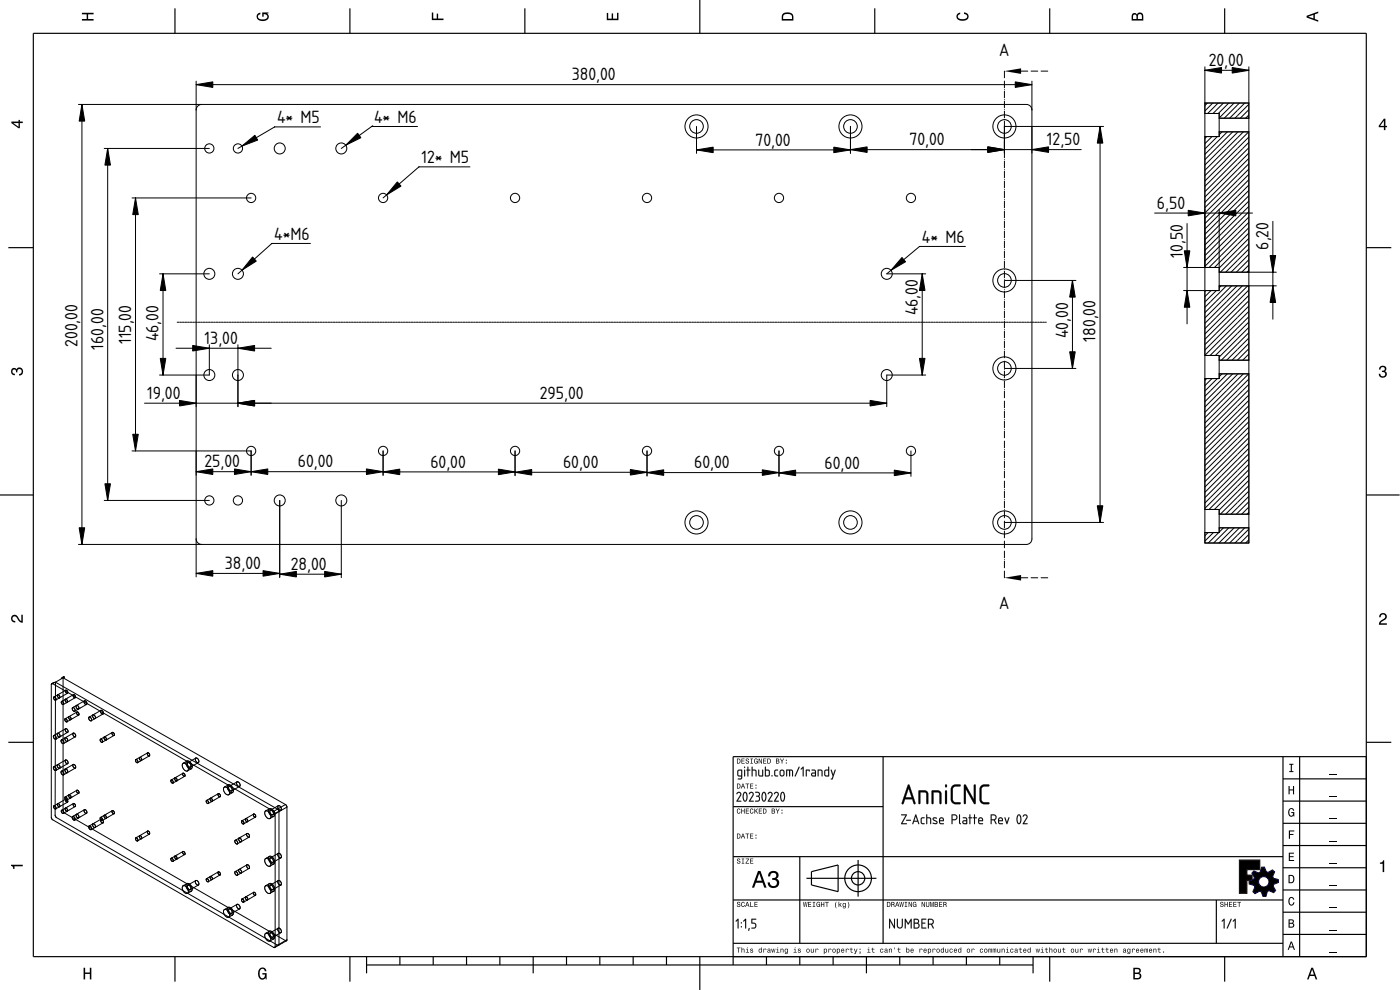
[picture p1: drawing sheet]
<svg xmlns="http://www.w3.org/2000/svg" width="420mm" height="297mm" viewBox="0 0 420 297" stroke-linecap="round" stroke-linejoin="round" font-family="sans-serif">
<defs><g id="words">
<g font-size="5">
<text x="299.9" y="16.8">A</text>
<text x="362.7" y="19.8">20,00</text>
<text x="171.6" y="24.1">380,00</text>
<text x="83.1" y="37">4* M5</text>
<text x="112.3" y="36.9">4* M6</text>
<text x="226.7" y="43.7">70,00</text>
<text x="272.9" y="43.6">70,00</text>
<text x="314.2" y="43.6">12,50</text>
<text x="126.5" y="49">12* M5</text>
<text x="347.2" y="62.6">6,50</text>
<text x="82.3" y="71.9">4*M6</text>
<text x="276.7" y="72.8">4* M6</text>
<text x="355" y="77.3" transform="rotate(-90 355 77.3)">10,50</text>
<text x="380.7" y="74.9" transform="rotate(-90 380.7 74.9)">6,20</text>
<text x="275.4" y="94.6" transform="rotate(-90 275.4 94.6)">46,00</text>
<text x="320.5" y="101.5" transform="rotate(-90 320.5 101.5)">40,00</text>
<text x="23.3" y="104.1" transform="rotate(-90 23.3 104.1)">200,00</text>
<text x="31" y="104.9" transform="rotate(-90 31 104.9)">160,00</text>
<text x="39.4" y="103.2" transform="rotate(-90 39.4 103.2)">115,00</text>
<text x="47.6" y="102.4" transform="rotate(-90 47.6 102.4)">46,00</text>
<text x="61.4" y="103.2">13,00</text>
<text x="328.8" y="102.5" transform="rotate(-90 328.8 102.5)">180,00</text>
<text x="44.1" y="119.7">19,00</text>
<text x="162" y="119.7">295,00</text>
<text x="61.4" y="140.2">25,00</text>
<text x="89.4" y="140.2">60,00</text>
<text x="129.2" y="140.3">60,00</text>
<text x="169" y="140.4">60,00</text>
<text x="208.3" y="140.5">60,00</text>
<text x="247.4" y="140.6">60,00</text>
<text x="67.5" y="170.7">38,00</text>
<text x="87.3" y="171">28,00</text>
<text x="299.9" y="182.6">A</text>
</g>
</g></defs>
<g fill="none" stroke="#000" stroke-width=".35">
<path d="M10 10h400v277h-400zM52.5 2.5v7.5M105 2.5v7.5M157.5 2.5v7.5M210 0v10M262.5 2.5v7.5M315 2.5v7.5M367.5 2.5v7.5M2.5 74.3h7.5M410 74.3h7.5M0 148.5h10M410 148.5h10"/>
<path d="M2.5 222.7h7.5M265 227v56M385 233.7h25M385 227v60M390 227v60M410 222.7h7.5M410 227h-190v62.5M220 257h165M220 242h45M240 257v26M257.5 258v11M385 253.7h25"/>
<path d="M385 247h25M385 240.4h25M220 270h165M242 263.5h21M243.5 261.5l8-2v8l-8-2zM365 270v13M385 273.7h25M385 267h25M385 260.4h25M52.5 287v7.5M105 287v7.5M110 289.5h200"/>
<path d="M110 287v5M120 287v2.5M130 287v2.5M140 287v2.5M150 287v2.5M160 287v5M170 287v2.5M180 287v2.5M190 287v2.5M200 287v2.5M210 287v10M220 283h165"/>
<path d="M230 287v2.5M240 287v2.5M250 287v2.5M260 287v5M270 287v2.5M280 287v2.5M290 287v2.5M300 287v2.5M310 287v5M315 287v7.5M367.5 287v7.5M385 280.4h25"/>
<circle cx="257.5" cy="263.5" r="4"/>
<circle cx="257.5" cy="263.5" r="2"/>
</g>
<g fill="#000">
<path d="M301.4 21.3l5-.8v1.7zM301.4 173.4l5-.9v1.7z"/>
<path d="M24.6 3.8h3.5v.5h-1.7v1.4h1.7v.5h-3.5v-.5h1.4v-1.4h-1.4z" fill-rule="evenodd"/>
<path d="M77.3 4.2l.8-.4v.5l-.3 .1a.68 .68 0 0 0-.4 .6 .68 .68 0 0 0 .4 .6 1.68 1.68 0 0 0 2.5-.6 .92 .92 0 0 0-1.2-.8v.8h-.4v-1.3h1.9v.3l-.5 .1 .4 .4a1.19 1.19 0 0 1-.9 1.7 1.9 1.9 0 0 1-2.6-1.2z" fill-rule="evenodd"/>
<path d="M129.6 3.8h.4v1.8h1.1v-1.5h.4v1.5h1.6v.4h-3.5z" fill-rule="evenodd"/>
<path d="M182.1 3.9h.4v1.7h1.1v-1.6h.4v1.6h1.2v-1.8h.4v2.3h-3.5z" fill-rule="evenodd"/>
<path d="M235 4a2.19 2.19 0 0 0-.4 2.2h3.5v-1.2a1.92 1.92 0 0 0-3.1-1zM235.3 4.4l.4-.2a1.44 1.44 0 0 1 2 .8v.7h-2.7l.1-1z" fill-rule="evenodd"/>
<path d="M287.3 4.2l.9-.4v.4l-.3 .1a.66 .66 0 0 0-.5 .6 .66 .66 0 0 0 .4 .6l.5 .2a1.59 1.59 0 0 0 2-.7 .9 .9 0 0 0-1-.8v-.5a1.24 1.24 0 0 1 1.4 1.1 1.24 1.24 0 0 1-1 1.4 1.93 1.93 0 0 1-2.7-1.2z" fill-rule="evenodd"/>
<path d="M339.8 4.2l-.2 2h3.5v-1.4a.98 .98 0 0 0-.7-1 .98 .98 0 0 0-1.2 .6 .84 .84 0 0 0-1.4-.2zM340.2 4.5l.3-.1 .4 .1 .2 1.2h-1.1zM341.6 4.4l.5-.2a.57 .57 0 0 1 .6 .7v.8h-1.2z" fill-rule="evenodd"/>
<path d="M392.1 4.7v.6l3.5 1.2v-.4l-1-.4v-1.4l1-.4v-.4zM392.6 5l1.6-.5v1z" fill-rule="evenodd"/>
<path d="M3.4 36.5v.4l2.1 1.6h.5v-1.6h.8v-.4h-.8v-.5h-.4v.5zM4 36.9h1.6v1.1z" fill-rule="evenodd"/>
<path d="M415.3 35.6l-1.5 2.1v.5h1.5v.8h.5v-.8h.5v-.4h-.5v-2.2zM415.3 36.2v1.6h-1.1z" fill-rule="evenodd"/>
<path d="M3.6 110.7a.86 .86 0 0 1 1.4 .1 1.12 1.12 0 0 1 1.5-.4 1.12 1.12 0 0 1 .3 1.6l-.5 .6-.6 .1v-.5a.72 .72 0 0 0 .9-.6 .72 .72 0 0 0-.8-.8 .72 .72 0 0 0-.6 .9h-.4a.62 .62 0 0 0-.4-.8 .62 .62 0 0 0-.8 .5 .62 .62 0 0 0 .5 .7l.4 .1-.1 .4a1.17 1.17 0 0 1-1-.7 1.17 1.17 0 0 1 .2-1.2z" fill-rule="evenodd"/>
<path d="M414.2 110a1.01 1.01 0 0 1 1.5-.2 1.01 1.01 0 0 1-.1 1.6 1.12 1.12 0 0 1 .5 1.5 1.12 1.12 0 0 1-1.6 .4l-.6-.6-.1-.6h.4a.72 .72 0 0 0 .7 .9 .72 .72 0 0 0 .8-.8 .72 .72 0 0 0-1-.6v-.4a.62 .62 0 0 0 .9-.4 .62 .62 0 0 0-.5-.8 .62 .62 0 0 0-.8 .6v.3h-.4z" fill-rule="evenodd"/>
<path d="M3.6 184.8a1.22 1.22 0 0 1 2 .7l.8 .8v-1.9h.4v2.5a2.76 2.76 0 0 1-2-1.8 .69 .69 0 0 0-1.1 .4 .69 .69 0 0 0 .9 .8v.5a1.19 1.19 0 0 1-1.2-.7 1.19 1.19 0 0 1 .2-1.3z" fill-rule="evenodd"/>
<path d="M414.2 184.3a1.18 1.18 0 0 1 1.9 .2 1.18 1.18 0 0 1-.9 1.7l-.9 .8h1.9v.5h-2.4a2.76 2.76 0 0 1 1.8-2.1 .69 .69 0 0 0-.5-1.1 .69 .69 0 0 0-.7 .9h-.5z" fill-rule="evenodd"/>
<path d="M221.2 227.6v1.5h.5a.77 .77 0 0 0 .6-.7 .77 .77 0 0 0-.6-.8zM221.4 227.8a.58 .58 0 0 1 .6 .6 .58 .58 0 0 1-.6 .5zM222.5 227.6v1.5h1v-.2h-.8v-.5h.7v-.2h-.7v-.4h.8v-.2zM223.9 227.7a.6 .6 0 0 0 0 .7 .6 .6 0 0 0 .7 .2 .33 .33 0 0 1-.3 .4 .33 .33 0 0 1-.4-.4h-.2a.54 .54 0 0 0 .6 .6 .54 .54 0 0 0 .5-.7 .54 .54 0 0 0-.7-.3 .28 .28 0 0 1 .1-.5 .28 .28 0 0 1 .4 .4h.2l-.1-.3-.2-.2zM225.2 227.6v.2h.3v1.1h-.3v.2h.8v-.2h-.3v-1.1h.3v-.2zM226.5 227.8a.72 .72 0 0 0-.2 .9 .72 .72 0 0 0 .9 .3l.2 .1v-.8h-.5v.2h.3l-.2 .4a.52 .52 0 0 1-.6-.6 .52 .52 0 0 1 .7-.4l.3 .2-.3-.5zM227.7 227.6v1.5h.2v-1.2l.5 1.2h.3v-1.5h-.2v1.2l-.6-1.2zM229 227.6v1.5h1v-.2h-.8v-.5h.7v-.2h-.7v-.4h.8v-.2zM230.3 227.6v1.5h.5a.77 .77 0 0 0 .6-.7 .77 .77 0 0 0-.6-.8zM230.5 227.8a.58 .58 0 0 1 .6 .6 .58 .58 0 0 1-.6 .5zM232.9 227.6v1.5h.6a.42 .42 0 0 0 .4-.3 .42 .42 0 0 0-.2-.5l.1-.2-.1-.4zM233.1 227.8h.3a.23 .23 0 0 1 .3 .2 .23 .23 0 0 1-.3 .2h-.3zM233.1 228.4h.3a.26 .26 0 0 1 .3 .3 .26 .26 0 0 1-.3 .2h-.3zM234.1 227.6l.5 .9v.6h.2v-.6l.5-.9h-.2l-.4 .7-.4-.7zM235.8 228.8v.3h.3v-.3zM235.8 227.9v.4h.3v-.4z" fill-rule="evenodd"/>
<path d="M221.2 235.1v1.5h.5a.77 .77 0 0 0 .6-.7 .77 .77 0 0 0-.6-.8zM221.4 235.3a.58 .58 0 0 1 .6 .6 .58 .58 0 0 1-.6 .5zM222.9 235.1l-.6 1.5h.2l.2-.4h.6l.1 .4h.2l-.5-1.5zM223 235.3l.2 .7h-.5zM223.7 235.1v.2h.5v1.3h.2v-1.3h.4v-.2zM225.1 235.1v1.5h1v-.2h-.8v-.5h.7v-.2h-.7v-.4h.8v-.2zM226.7 236.3v.3h.3v-.3zM226.7 235.4v.4h.3v-.4z" fill-rule="evenodd"/>
<path d="M386.7 235.8h.3v1.1h1v-1.1h.4v2.5h-.4v-1.1h-1v1.1h-.3z" fill-rule="evenodd"/>
<path d="M386.9 229.2h1.3v.3h-.5v1.9h.5v.3h-1.3v-.3h.5v-1.9h-.5z" fill-rule="evenodd"/>
<path d="M3.3 259.5h3.5v.4h-2.5v.8h-.3a.77 .77 0 0 0-.7-.9z" fill-rule="evenodd"/>
<path d="M221.3 257.7a.6 .6 0 0 0 0 .7 .6 .6 0 0 0 .7 .2 .33 .33 0 0 1-.3 .4 .33 .33 0 0 1-.4-.4h-.2a.54 .54 0 0 0 .6 .6 .54 .54 0 0 0 .5-.7 .54 .54 0 0 0-.7-.3 .28 .28 0 0 1 .1-.5 .28 .28 0 0 1 .4 .4h.2l-.1-.3-.2-.2zM222.6 257.6v.2h.3v1.1h-.3v.2h.8v-.2h-.3v-1.1h.3v-.2zM223.8 257.6v.2h.8l-.9 1.3h1.1v-.2h-.8l.8-1.3zM225.1 257.6v1.5h1v-.2h-.8v-.5h.7v-.2h-.7v-.4h.8v-.2z" fill-rule="evenodd"/>
<path d="M221.2 250.1v1.5h.5a.77 .77 0 0 0 .6-.7 .77 .77 0 0 0-.6-.8zM221.4 250.3a.58 .58 0 0 1 .6 .6 .58 .58 0 0 1-.6 .5zM222.9 250.1l-.6 1.5h.2l.2-.4h.6l.1 .4h.2l-.5-1.5zM223 250.3l.2 .7h-.5zM223.7 250.1v.2h.5v1.3h.2v-1.3h.4v-.2zM225.1 250.1v1.5h1v-.2h-.8v-.5h.7v-.2h-.7v-.4h.8v-.2zM226.7 251.3v.3h.3v-.3zM226.7 250.4v.4h.3v-.4z" fill-rule="evenodd"/>
<path d="M221.3 242.8a.72 .72 0 0 0-.2 .9 .72 .72 0 0 0 1 .3l.1-.4-.4 .3a.56 .56 0 0 1-.5-.5 .56 .56 0 0 1 .6-.6l.3 .3-.3-.5zM222.5 242.6v1.5h.2v-.7h.6v.7h.2v-1.5h-.2v.6h-.6v-.6zM223.8 242.6v1.5h1v-.2h-.8v-.5h.7v-.2h-.7v-.4h.8v-.2zM225.2 242.8a.72 .72 0 0 0-.2 .9 .72 .72 0 0 0 1 .3l.1-.4-.4 .3a.56 .56 0 0 1-.4-.5 .56 .56 0 0 1 .5-.6l.3 .3-.3-.5zM226.4 242.6v1.5h.2l.2-.7 .5 .7h.2l-.6-.9 .6-.6h-.2l-.7 .7v-.7zM227.7 242.6v1.5h1v-.2h-.8v-.5h.7v-.2h-.7v-.4h.8v-.2zM229 242.6v1.5h.5a.77 .77 0 0 0 .6-.7 .77 .77 0 0 0-.6-.8zM229.2 242.8a.58 .58 0 0 1 .6 .6 .58 .58 0 0 1-.6 .5zM231.6 242.6v1.5h.5a.42 .42 0 0 0 .5-.3 .42 .42 0 0 0-.2-.5l.1-.2-.1-.4zM231.8 242.8h.3a.23 .23 0 0 1 .3 .2 .23 .23 0 0 1-.3 .2h-.3zM231.8 243.4h.3a.26 .26 0 0 1 .3 .3 .26 .26 0 0 1-.3 .2h-.3zM232.8 242.6l.5 .9v.6h.2v-.6l.5-.9h-.2l-.4 .7-.4-.7zM234.5 243.8v.3h.3v-.3zM234.5 242.9v.4h.3v-.4z" fill-rule="evenodd"/>
<path d="M372 258.1h6.1v2.8h-3.9v1.7h1.6v1.5h-1.6v3.9h-2.2z" fill-rule="evenodd"/>
<path d="M386.8 255.8h1.5v.3h-1.2v.8h1.1v.3h-1.1v.8h1.3v.3h-1.6z" fill-rule="evenodd"/>
<path d="M386.8 249.2h1.6v.3h-1.3v.7h1.1v.3h-1.1v1.2h-.3z" fill-rule="evenodd"/>
<path d="M386.9 242.8a.85 .85 0 0 1 .9-.3 .85 .85 0 0 1 .6 .8h-.3l-.4-.5a1.04 1.04 0 0 0-.8 .9 1.04 1.04 0 0 0 .6 1.1l.4-.2 .2-.6h-.6v-.3h.9v1.3l-.2-.3-.5 .3a1.2 1.2 0 0 1-1-1.8z" fill-rule="evenodd"/>
<path d="M221.3 270.7a.6 .6 0 0 0 0 .7 .6 .6 0 0 0 .7 .2 .33 .33 0 0 1-.3 .4 .33 .33 0 0 1-.4-.4h-.2a.54 .54 0 0 0 .6 .6 .54 .54 0 0 0 .5-.7 .54 .54 0 0 0-.7-.3 .28 .28 0 0 1 .1-.5 .28 .28 0 0 1 .4 .4h.2l-.1-.2-.2-.3zM222.6 270.8a.72 .72 0 0 0-.2 .9 .72 .72 0 0 0 1 .3l.1-.4-.4 .3a.56 .56 0 0 1-.5-.5 .56 .56 0 0 1 .6-.6l.3 .3-.3-.5zM224.2 270.6l-.6 1.5h.2l.2-.4h.6l.1 .4h.2l-.5-1.5zM224.3 270.8l.2 .7h-.5zM225.1 270.6v1.5h1v-.2h-.8v-1.3zM226.4 270.6v1.5h1v-.2h-.8v-.5h.7v-.2h-.7v-.4h.8v-.2z" fill-rule="evenodd"/>
<path d="M227.5 261.3l-1.8 5h.6l.6-1.4h2l.5 1.4h.7l-1.9-5zM227.9 262l.7 2.2h-1.5zM230.9 261.7l-.4 1.2h.6a.88 .88 0 0 1 .5-1.1 .88 .88 0 0 1 1.1 .4 .88 .88 0 0 1-.3 1.2h-.6v.6a1.03 1.03 0 0 1 1.3 .6 1.03 1.03 0 0 1-.7 1.4 1.03 1.03 0 0 1-1.3-.8l-.1-.4h-.6a1.68 1.68 0 0 0 2.1 1.7 1.68 1.68 0 0 0 .9-2.7l-.3-.2a1.29 1.29 0 0 0 .5-1.5 1.29 1.29 0 0 0-1.5-.8z" fill-rule="evenodd"/>
<path d="M241 270.6l.3 1.5h.2l.2-1.3 .2 1.3h.2l.2-1.5h-.1l-.2 1.3-.2-1.3h-.2l-.2 1.3-.2-1.3zM242.5 270.6v1.5h1v-.2h-.8v-.5h.7v-.2h-.7v-.4h.8v-.2zM243.9 270.6v.2h.3v1.1h-.3v.2h.8v-.2h-.3v-1.1h.3v-.2zM245.2 270.8a.72 .72 0 0 0-.2 .9 .72 .72 0 0 0 .9 .3l.2 .1v-.8h-.5v.2h.3l-.2 .4a.52 .52 0 0 1-.6-.6 .52 .52 0 0 1 .8-.4l.2 .2-.3-.5zM246.4 270.6v1.5h.2v-.7h.6v.7h.2v-1.5h-.2v.6h-.6v-.6zM247.6 270.6v.2h.5v1.3h.2v-1.3h.4v-.2zM250.9 270.6a1.35 1.35 0 0 0 .2 1.9 1.84 1.84 0 0 1 0-1.9zM251.7 270.6v1.5h.2l.2-.6 .3 .6h.2l-.4-.7 .4-.4-.7 .5v-.9zM253 271.1a.55 .55 0 0 0-.1 .8 .55 .55 0 0 0 .8 0 .41 .41 0 0 1-.3 .5 .41 .41 0 0 1-.5-.2 .47 .47 0 0 0 .6 .4 .47 .47 0 0 0 .3-.5v-1.1l-.1 .1-.4-.2zM253.1 271.2l.1-.1a.39 .39 0 0 1 .5 .4 .39 .39 0 0 1-.6 .4zM254.4 270.6a1.85 1.85 0 0 1 0 1.9 1.22 1.22 0 0 0 0-1.9z" fill-rule="evenodd"/>
<path d="M266.2 270.6v1.5h.5a.77 .77 0 0 0 .6-.7 .77 .77 0 0 0-.6-.8zM266.4 270.8a.58 .58 0 0 1 .6 .6 .58 .58 0 0 1-.6 .5zM267.5 270.6v1.5h.2v-.6a.45 .45 0 0 1 .5 .1 .45 .45 0 0 1 .1 .5h.2l-.2-.7a.42 .42 0 0 0 .1-.5 .42 .42 0 0 0-.4-.3zM267.7 270.8h.2a.26 .26 0 0 1 .3 .3 .26 .26 0 0 1-.3 .2h-.2zM269.2 270.6l-.6 1.5h.2l.2-.4h.6l.1 .4h.2l-.5-1.5zM269.3 270.8l.2 .7h-.4zM269.9 270.6l.3 1.5h.2l.2-1.3 .2 1.3h.2l.2-1.5h-.1l-.2 1.3-.2-1.3h-.2l-.2 1.3-.2-1.3zM271.5 270.6v.2h.3v1.1h-.3v.2h.8v-.2h-.3v-1.1h.3v-.2zM272.7 270.6v1.5h.2v-1.2l.5 1.2h.3v-1.5h-.2v1.2l-.6-1.2zM274.1 270.8a.72 .72 0 0 0-.2 .9 .72 .72 0 0 0 .9 .3l.2 .1v-.8h-.5v.2h.3l-.2 .4a.52 .52 0 0 1-.6-.6 .52 .52 0 0 1 .8-.4l.2 .2-.3-.5zM276.6 270.6v1.5h.2v-1.2l.6 1.2h.2v-1.5h-.2v1.2l-.6-1.2zM277.9 270.6v.9a.52 .52 0 0 0 .5 .7 .52 .52 0 0 0 .5-.7v-.9h-.2v1a.33 .33 0 0 1-.3 .4 .33 .33 0 0 1-.3-.4v-1zM279.2 270.6v1.5h.1v-1.4l.3 1.4h.2l.3-1.4v1.4h.1v-1.5h-.2l-.3 1.3-.3-1.3zM280.5 270.6v1.5h.6a.42 .42 0 0 0 .4-.3 .42 .42 0 0 0-.2-.5l.2-.2-.1-.4zM280.7 270.8h.3a.23 .23 0 0 1 .3 .2 .23 .23 0 0 1-.3 .2h-.3zM280.7 271.4h.3a.26 .26 0 0 1 .3 .3 .26 .26 0 0 1-.3 .2h-.3zM281.8 270.6v1.5h1v-.2h-.8v-.5h.7v-.2h-.7v-.4h.8v-.2zM283.1 270.6v1.5h.2v-.6a.45 .45 0 0 1 .5 .1 .45 .45 0 0 1 .1 .5h.2l-.2-.7a.42 .42 0 0 0 .1-.5 .42 .42 0 0 0-.4-.3zM283.3 270.8h.3a.26 .26 0 0 1 .3 .3 .26 .26 0 0 1-.4 .2h-.2z" fill-rule="evenodd"/>
<path d="M366.3 270.7a.6 .6 0 0 0 .1 .7 .6 .6 0 0 0 .6 .2 .33 .33 0 0 1-.3 .4 .33 .33 0 0 1-.4-.4h-.1a.54 .54 0 0 0 .5 .6 .54 .54 0 0 0 .5-.7 .54 .54 0 0 0-.7-.3 .28 .28 0 0 1 .2-.5 .28 .28 0 0 1 .3 .4h.2v-.2l-.3-.3zM367.5 270.6v1.5h.2v-.7h.6v.7h.2v-1.5h-.2v.6h-.6v-.6zM368.8 270.6v1.5h1v-.2h-.8v-.5h.7v-.2h-.7v-.4h.8v-.2zM370.1 270.6v1.5h1v-.2h-.8v-.5h.7v-.2h-.7v-.4h.8v-.2zM371.3 270.6v.2h.5v1.3h.2v-1.3h.4v-.2z" fill-rule="evenodd"/>
<path d="M376.3 261.3l-.6 .7 .8 1.3-.2 .5-1.4 .6v.8l1.5 .4 .2 .6-.6 1.3 .7 .6 1.3-.7 .5 .2 .6 1.4 .8-.1 .4-1.4 .6-.3 1.3 .6 .6-.6-.7-1.3 .2-.6 1.4-.5-.1-.9-1.4-.4-.3-.5 .6-1.4-.6-.6-1.3 .8-.6-.2-.5-1.4h-.9l-.4 1.5-.5 .2zM377.7 264.6a1.57 1.57 0 0 1 3.1 0 1.57 1.57 0 0 1-3.1 0z" fill-rule="evenodd"/>
<path d="M386.7 262.5v2.5h.8a1.28 1.28 0 0 0 1-1.2 1.28 1.28 0 0 0-1-1.3zM387 262.8a.96 .96 0 0 1 1.1 1 .96 .96 0 0 1-1.1 .9z" fill-rule="evenodd"/>
<path d="M386.7 275.8v2.5h.9a.7 .7 0 0 0 .8-.5 .7 .7 0 0 0-.4-.8l.3-.5a.62 .62 0 0 0-.7-.7zM387 276.1h.6a.38 .38 0 0 1 .4 .4 .38 .38 0 0 1-.5 .4h-.5zM387 277.2h.6a.44 .44 0 0 1 .5 .4 .44 .44 0 0 1-.5 .4h-.6z" fill-rule="evenodd"/>
<path d="M386.9 269.4a.85 .85 0 0 1 .9-.3 .85 .85 0 0 1 .6 .8h-.3l-.4-.5a1.05 1.05 0 0 0-.8 1 1.05 1.05 0 0 0 .7 1l.3-.1 .2-.6h.4a.89 .89 0 0 1-.8 1 .89 .89 0 0 1-1-.7z" fill-rule="evenodd"/>
<path d="M414.1 258.8a.77 .77 0 0 0 1-.7h.3v3.6h-.4v-2.5h-.9z" fill-rule="evenodd"/>
<path d="M25.1 290.4h.5v1.4h1.4v-1.4h.4v3.5h-.4v-1.7h-1.4v1.7h-.5z" fill-rule="evenodd"/>
<path d="M77.8 290.8a1.2 1.2 0 0 1 1.3-.5 1.2 1.2 0 0 1 .9 1.1h-.5l-.1-.3a.68 .68 0 0 0-.6-.4 .68 .68 0 0 0-.7 .3 1.68 1.68 0 0 0 .7 2.5 .92 .92 0 0 0 .7-1.1h-.8v-.4h1.3v1.9h-.2l-.1-.5-.4 .4a1.19 1.19 0 0 1-1.8-.9v-1.6z" fill-rule="evenodd"/>
<path d="M221.1 284.3v.2h.5v1.3h.2v-1.3h.4v-.2zM222.5 284.3v1.5h.2v-.8l.3-.2 .2 .2v.8h.2v-.7a.38 .38 0 0 0-.2-.5 .38 .38 0 0 0-.5 .2v-.5zM223.9 284.7l.3 .2v.8l-.4 .1h1l-.4-.1v-1zM224.2 284.3l.2 .2zM225.3 284.7l-.1 .5 .6 .2a.26 .26 0 0 1-.2 .3 .26 .26 0 0 1-.3-.2h-.2a.42 .42 0 0 0 .6 .4 .42 .42 0 0 0 .1-.7l-.5-.3 .3-.1 .4 .2-.1-.3zM227.8 284.8a.54 .54 0 0 0-.2 .8 .54 .54 0 0 0 .8 0l.2 .2v-1.5h-.2v.5l-.3-.2zM227.9 284.9l.1-.1a.39 .39 0 0 1 .4 .4 .39 .39 0 0 1-.5 .4zM229.1 284.7v1.1h.2l.1-.9 .6 .1a.38 .38 0 0 0-.3-.4 .38 .38 0 0 0-.4 .2zM230.5 284.7l-.2 .3 .6-.2 .1 .3a.42 .42 0 0 0-.7 .2 .42 .42 0 0 0 .3 .6l.7-.2-.2-1zM230.5 285.4a.25 .25 0 0 1 .5 0 .25 .25 0 0 1-.5 0zM231.4 284.7l.3 1.1h.2l.2-1 .2 1h.1l.3-1.1h-.2l-.2 .9-.1-.9h-.2l-.2 .9-.2-.9zM233 284.7l.3 .2v.8l-.4 .1h1l-.4-.1v-1zM233.3 284.3l.2 .2zM234.2 284.7v1.1h.2v-.8l.3-.2 .2 .2 .1 .8h.1v-.7a.38 .38 0 0 0-.2-.5 .38 .38 0 0 0-.5 .2zM235.6 284.8a.55 .55 0 0 0-.1 .8 .55 .55 0 0 0 .8 0 .41 .41 0 0 1-.3 .5 .41 .41 0 0 1-.5-.2 .47 .47 0 0 0 .6 .4 .47 .47 0 0 0 .3-.5v-1.1l-.1 .1-.4-.2zM235.7 284.9l.1-.1a.39 .39 0 0 1 .5 .4 .39 .39 0 0 1-.6 .4zM238.2 284.7l.3 .2v.8l-.4 .1h1l-.4-.1v-1zM238.5 284.3l.2 .2zM239.6 284.7l-.1 .5 .6 .2a.26 .26 0 0 1-.2 .3 .26 .26 0 0 1-.3-.2h-.2a.42 .42 0 0 0 .6 .4 .42 .42 0 0 0 .2-.7l-.6-.3 .3-.1 .4 .2-.1-.3zM242 285.3a.57 .57 0 0 0 1.1 0 .57 .57 0 0 0-1.1 0zM242.3 284.9l.1-.1a.4 .4 0 0 1 .4 .5 .4 .4 0 0 1-.5 .3zM243.3 284.7v.7a.38 .38 0 0 0 .3 .4 .38 .38 0 0 0 .5-.2l.1 .2v-1.1h-.1l-.1 .8-.3 .2-.2-.2v-.8zM244.7 284.7v1.1h.2l.1-.9 .6 .1a.38 .38 0 0 0-.3-.4 .38 .38 0 0 0-.4 .2zM247.2 284.7v1.6h.2l.1-.6a.53 .53 0 0 0 .8-.5 .53 .53 0 0 0-.9-.4zM247.5 284.9l.1-.1a.39 .39 0 0 1 .4 .5 .39 .39 0 0 1-.5 .3zM248.6 284.7v1.1h.2l.1-.9 .6 .1a.38 .38 0 0 0-.3-.4 .38 .38 0 0 0-.4 .2zM249.8 285.3a.57 .57 0 0 0 1.1 0 .57 .57 0 0 0-1.1 0zM250.1 284.9l.1-.1a.4 .4 0 0 1 .4 .5 .4 .4 0 0 1-.5 .3zM251.1 284.7v1.6h.2l.1-.6a.53 .53 0 0 0 .8-.5 .53 .53 0 0 0-.9-.4zM251.4 284.9l.1-.1a.39 .39 0 0 1 .4 .5 .39 .39 0 0 1-.5 .3zM252.6 284.8a.57 .57 0 0 0-.1 .8 .57 .57 0 0 0 .8 0l.1-.1-.6 .2-.2-.4h.8l-.1-.5-.4-.2zM252.7 284.9l.3-.1 .2 .3h-.6zM253.8 284.7v1.1h.2l.1-.9 .6 .1a.38 .38 0 0 0-.3-.4 .38 .38 0 0 0-.4 .2zM255.3 284.4v.3l-.3 .2h.3l.1 .9h.5l-.4-.4v-.5h.4v-.2h-.4v-.3zM256.3 284.7l.4 1.2-.4 .3h.4l.6-1.5h-.2l-.3 .9-.3-.9zM258 284.7v.3h.3v-.3zM258 285.5l.1 .4-.2 .4 .4-.5v-.3zM260.4 284.7l.3 .2v.8l-.4 .1h.9l-.4-.1v-1zM260.7 284.3l.2 .2zM261.8 284.4v.3l-.3 .2h.3l.1 .9h.5l-.4-.4v-.5h.4v-.2h-.4v-.3zM264.3 284.8a.57 .57 0 0 0-.1 .8 .57 .57 0 0 0 .9 0l-.2-.2a.32 .32 0 0 1-.5 .1 .32 .32 0 0 1 0-.5 .32 .32 0 0 1 .5 0h.2l-.3-.4zM265.6 284.7l-.1 .3 .5-.2 .1 .3a.42 .42 0 0 0-.6 .2 .42 .42 0 0 0 .3 .6l.4-.2 .2 .1-.1-.8-.2-.4zM265.6 285.4a.25 .25 0 0 1 .5 0 .25 .25 0 0 1-.5 0zM266.8 284.7v1.1h.2v-.8l.3-.2 .2 .2v.8h.2v-.7a.38 .38 0 0 0-.3-.5 .38 .38 0 0 0-.4 .2zM268.4 284.3l.2 .6zM269.6 284.4v.3l-.3 .2h.3l.1 .9h.6l-.5-.4v-.5h.5v-.2h-.5v-.3zM272 284.3v1.5l.2-.2a.5 .5 0 0 0 .7-.4 .5 .5 0 0 0-.7-.4v-.5zM272.2 284.9l.1-.1a.39 .39 0 0 1 .4 .5 .39 .39 0 0 1-.5 .3zM273.4 284.8a.57 .57 0 0 0-.1 .8 .57 .57 0 0 0 .8 0l.1-.1-.6 .2-.2-.4h.8l-.1-.5-.4-.2zM273.5 284.9l.3-.1 .2 .3h-.6zM276 284.7v1.1h.1l.1-.9 .7 .1a.38 .38 0 0 0-.3-.4 .38 .38 0 0 0-.5 .2zM277.3 284.8a.57 .57 0 0 0-.1 .8 .57 .57 0 0 0 .8 0l.1-.1-.6 .2-.2-.4h.8l-.1-.5-.4-.2zM277.4 284.9l.4-.1 .1 .3h-.6zM278.5 284.7v1.6h.2v-.6a.53 .53 0 0 0 .8-.5 .53 .53 0 0 0-.8-.4zM278.7 284.9l.1-.1a.39 .39 0 0 1 .5 .5 .39 .39 0 0 1-.6 .3zM279.9 284.7v1.1h.1l.1-.9 .7 .1a.38 .38 0 0 0-.3-.4 .38 .38 0 0 0-.5 .2zM281 285.3a.6 .6 0 0 0 1.2 0 .6 .6 0 0 0-1.2 0zM281.3 284.9l.1-.1a.4 .4 0 0 1 .4 .5 .4 .4 0 0 1-.5 .3zM282.4 284.8a.54 .54 0 0 0-.1 .8 .54 .54 0 0 0 .8 0l.2 .2v-1.5h-.2v.5l-.3-.2zM282.6 284.9l.1-.1a.39 .39 0 0 1 .4 .4 .39 .39 0 0 1-.5 .4zM283.7 284.7v.7a.38 .38 0 0 0 .2 .4 .38 .38 0 0 0 .5-.2l.2 .2v-1.1h-.2v.8l-.3 .2-.2-.2v-.8zM285.1 284.8a.57 .57 0 0 0-.1 .8 .57 .57 0 0 0 .9 0l-.2-.2a.32 .32 0 0 1-.4 .1 .32 .32 0 0 1 0-.5 .32 .32 0 0 1 .4 0h.2l-.3-.4zM286.4 284.8a.57 .57 0 0 0-.1 .8 .57 .57 0 0 0 .8 0l.1-.1-.6 .2-.1-.4h.7l-.1-.5-.4-.2zM286.5 284.9l.4-.1 .1 .3h-.5zM287.6 284.8a.54 .54 0 0 0-.1 .8 .54 .54 0 0 0 .8 0l.2 .2v-1.5h-.2v.5l-.3-.2zM287.8 284.9l.1-.1a.39 .39 0 0 1 .4 .4 .39 .39 0 0 1-.5 .4zM290.1 285.3a.6 .6 0 0 0 1.2 0 .6 .6 0 0 0-1.2 0zM290.4 284.9l.1-.1a.4 .4 0 0 1 .5 .5 .4 .4 0 0 1-.6 .3zM291.6 284.7v1.1h.2v-.9l.7 .1a.38 .38 0 0 0-.3-.4 .38 .38 0 0 0-.5 .2zM294.2 284.8a.57 .57 0 0 0-.1 .8 .57 .57 0 0 0 .9 0l-.2-.2a.32 .32 0 0 1-.4 .1 .32 .32 0 0 1 0-.5 .32 .32 0 0 1 .4 0h.2l-.3-.4zM295.3 285.3a.6 .6 0 0 0 1.2 0 .6 .6 0 0 0-1.2 0zM295.6 284.9l.1-.1a.4 .4 0 0 1 .5 .5 .4 .4 0 0 1-.6 .3zM296.6 284.7v1.1h.2l.2-1 .1 1h.1l.2-1 .1 1h.2l-.1-1.2zM297.9 284.7v1.1h.2l.2-1 .1 1h.1l.2-1 .1 1h.2l-.1-1.2zM299.3 284.7v.7a.38 .38 0 0 0 .3 .4 .38 .38 0 0 0 .4-.2l.2 .2v-1.1h-.2v.8l-.3 .2-.2-.2v-.8zM300.6 284.7v1.1h.2v-.8l.3-.2 .2 .2v.8h.2v-.7a.38 .38 0 0 0-.3-.5 .38 .38 0 0 0-.4 .2zM302 284.7l.3 .2v.8l-.4 .1h1l-.4-.1v-1zM302.3 284.3l.2 .2zM303.3 284.8a.57 .57 0 0 0-.1 .8 .57 .57 0 0 0 .9 0l-.1-.2a.32 .32 0 0 1-.5 .1 .32 .32 0 0 1 0-.5 .32 .32 0 0 1 .4 0h.2l-.2-.4zM304.6 284.7l-.1 .3 .3-.2a.23 .23 0 0 1 .3 0 .23 .23 0 0 1 0 .3 .42 .42 0 0 0-.6 .2 .42 .42 0 0 0 .3 .6l.7-.2-.2-1zM304.7 285.4a.25 .25 0 0 1 .5 0 .25 .25 0 0 1-.5 0zM306.1 284.4v.3l-.4 .2h.4v.9h.6l-.4-.4v-.5h.4v-.2h-.4v-.3zM307.2 284.8a.57 .57 0 0 0-.1 .8 .57 .57 0 0 0 .9 0v-.1l-.5 .2-.2-.4h.7l-.1-.5-.3-.2zM307.4 284.9l.3-.1 .1 .3h-.5zM308.5 284.8a.54 .54 0 0 0-.2 .8 .54 .54 0 0 0 .8 0l.2 .2v-1.5h-.2v.5l-.3-.2zM308.6 284.9l.1-.1a.39 .39 0 0 1 .4 .4 .39 .39 0 0 1-.5 .4zM310.8 284.7l.3 1.1h.2l.2-1 .1 1h.2l.3-1.1h-.2l-.2 .9-.1-.9h-.2l-.2 .9-.2-.9zM312.4 284.7l.3 .2v.8l-.4 .1h1l-.4-.1v-1zM312.7 284.3l.2 .2zM313.9 284.4v.3l-.4 .2h.4v.9h.6l-.4-.4v-.5h.4v-.2h-.4v-.3zM314.9 284.3v1.5h.2v-.8l.3-.2 .2 .2v.8h.2v-.7a.38 .38 0 0 0-.2-.5 .38 .38 0 0 0-.5 .2v-.5zM316.2 285.3a.57 .57 0 0 0 1.1 0 .57 .57 0 0 0-1.1 0zM316.4 284.9l.1-.1a.4 .4 0 0 1 .5 .5 .4 .4 0 0 1-.6 .3zM317.5 284.7v.7a.38 .38 0 0 0 .3 .4 .38 .38 0 0 0 .4-.2l.2 .2v-1.1h-.2v.8l-.3 .2-.2-.2v-.8zM319.1 284.4v.3l-.3 .2h.3l.1 .9h.5l-.4-.4v-.5h.4v-.2h-.4v-.3zM321.4 285.3a.57 .57 0 0 0 1.1 0 .57 .57 0 0 0-1.1 0zM321.6 284.9l.1-.1a.4 .4 0 0 1 .5 .5 .4 .4 0 0 1-.6 .3zM322.7 284.7v.7a.38 .38 0 0 0 .3 .4 .38 .38 0 0 0 .4-.2l.2 .2v-1.1h-.2v.8l-.3 .2-.2-.2v-.8zM324.1 284.7v1.1h.2l.1-.9 .6 .1a.38 .38 0 0 0-.3-.4 .38 .38 0 0 0-.4 .2zM326.4 284.7l.3 1.1h.2l.2-1 .2 1h.1l.3-1.1h-.2l-.2 .9-.1-.9h-.2l-.2 .9-.2-.9zM328 284.7v1.1h.2l.1-.9 .6 .1a.38 .38 0 0 0-.3-.4 .38 .38 0 0 0-.4 .2zM329.3 284.7l.3 .2v.8l-.4 .1h1l-.4-.1v-1zM329.6 284.3l.2 .2zM330.8 284.4v.3l-.3 .2h.3l.1 .9h.5l-.4-.4v-.5h.4v-.2h-.4v-.3zM332.1 284.4v.3l-.3 .2h.3l.1 .9h.5l-.4-.4v-.5h.4v-.2h-.4v-.3zM333.2 284.8a.57 .57 0 0 0-.1 .8 .57 .57 0 0 0 .9 0v-.1l-.5 .2-.2-.4h.8l-.2-.5-.3-.2zM333.4 284.9l.3-.1 .2 .3h-.6zM334.4 284.7v1.1h.2v-.8l.3-.2 .2 .2 .1 .8h.1v-.7a.38 .38 0 0 0-.2-.5 .38 .38 0 0 0-.5 .2zM337.2 284.7l-.1 .3 .2-.2a.23 .23 0 0 1 .3 0 .23 .23 0 0 1 .1 .3 .42 .42 0 0 0-.6 .2 .42 .42 0 0 0 .3 .6l.6-.2-.2-1zM337.2 285.4a.25 .25 0 0 1 .5 0 .25 .25 0 0 1-.5 0zM338.4 284.8a.55 .55 0 0 0-.1 .8 .55 .55 0 0 0 .8 0 .41 .41 0 0 1-.3 .5 .41 .41 0 0 1-.5-.2 .47 .47 0 0 0 .6 .4 .47 .47 0 0 0 .3-.5v-1.1l-.1 .1-.4-.2zM338.5 284.9l.1-.1a.39 .39 0 0 1 .5 .4 .39 .39 0 0 1-.6 .4zM339.7 284.7v1.1h.2l.1-.9 .6 .1a.38 .38 0 0 0-.3-.4 .38 .38 0 0 0-.4 .2zM341 284.8a.57 .57 0 0 0 0 .8 .57 .57 0 0 0 .8 0l.1-.1-.6 .2-.2-.4h.8l-.2-.5-.3-.2zM341.2 284.9l.3-.1 .2 .3h-.6zM342.3 284.8a.57 .57 0 0 0 0 .8 .57 .57 0 0 0 .8 0l.1-.1-.6 .2-.2-.4h.8l-.2-.5-.3-.2zM342.5 284.9l.3-.1 .2 .3h-.6zM343.5 284.7v1.1h.1l.2-1 .1 1h.2l.1-1 .1 1h.2l-.1-1.2zM344.9 284.8a.57 .57 0 0 0 0 .8 .57 .57 0 0 0 .8 0l.1-.1-.6 .2-.2-.4h.8l-.2-.5-.3-.2zM345.1 284.9l.3-.1 .2 .3h-.6zM346.2 284.7v1.1h.1l.1-.8 .3-.2 .2 .2v.8h.2v-.7a.38 .38 0 0 0-.3-.5 .38 .38 0 0 0-.5 .2zM347.7 284.4v.3l-.3 .2h.3l.1 .9h.5l-.4-.4v-.5h.4v-.2h-.4v-.3zM349.1 285.5v.3h.3v-.3z" fill-rule="evenodd"/>
<path d="M340.1 290.4v3.5h1.3a.98 .98 0 0 0 1.1-.8 .98 .98 0 0 0-.6-1.1 .86 .86 0 0 0 .4-1.1 .86 .86 0 0 0-.9-.5zM340.6 290.8h.7a.53 .53 0 0 1 .6 .5 .53 .53 0 0 1-.6 .5h-.7zM340.6 292.2h.7a.61 .61 0 0 1 .8 .6 .61 .61 0 0 1-.7 .6h-.8z" fill-rule="evenodd"/>
<path d="M387.4 282.5l-1 2.5h.4l.2-.7h1l.3 .7h.3l-.9-2.5zM387.5 282.9l.4 1.1h-.7z" fill-rule="evenodd"/>
<path d="M393.5 290.4l-1.2 3.5h.4l.4-1.1h1.4l.4 1.1h.4l-1.3-3.5zM393.8 290.9l.5 1.5h-1z" fill-rule="evenodd"/>
</g>
<g fill="none" stroke="#000" stroke-width=".3">
<path d="M23.5 31.3h284.5l1.2 .5 .5 1.2M24.6 31.3v132.1M58.9 24.4v148.7M58.9 25.4h250.8M60.5 31.3l-1.2 .5-.4 1.2M96.2 38.1h-13.8l-11 6.4M111.5 38h13.8M111.9 37.7l-9.5 6.8M209 37.9v8.1M255.2 37.9v8.1M309.7 24.4v137.3l-.2 .8-.6 .6-.9 .3h-284.5M330.1 37.9v118.9"/>
<path d="M331.2 37.9h-29.8v8M31.3 44.5h31.5M32.3 44.5v105.7M39.6 59.4h35.8M40.7 59.4v75.9M141 50.1h-15.3l-10.7 9.3M209 45h46.2M324.5 44.9h-69.3M93.2 73h-11.6l-10.2 9.2M289.7 73.9h-13.7l-9.9 8.3h11.7M47.9 82.2h14.9M48.9 82.2v30.3"/>
<path d="M276.8 82.2v30.3M301.4 84.1h21.5M321.9 84.1v26.4M52.8 104.5h28.6M62.8 103.4v9.1h-14.9M71.4 103.4v18.6M277.8 112.5h-11.7v9.5M301.4 110.5h21.5M39.6 135.3h35.8v7.3M43.4 121h222.7M115 135.3v7.3M154.6 135.3v7.4"/>
<path d="M194.2 135.3v7.5M233.8 135.3v7.6M273.4 135.3v7.6M31.3 150.2h31.5M58.9 141.5h56.1M83.9 150.2v23.1M102.4 150.2v23.1M115 141.6h39.6M154.6 141.7h39.6M194.2 141.8h39.6M233.8 141.9h39.6M301.4 156.8h29.8"/>
<path d="M58.9 161.7l.4 1.2 1.2 .5M58.9 172h25M83.9 172.3h18.5M399 239.1h2.1M399 232.4h2.1M399 259.1h2.1M399 252.4h2.1M399 245.7h2.1M399 279.1h2.1M399 272.4h2.1M399 265.7h2.1M399 285.7h2.1"/>
<circle cx="209" cy="37.9" r="3.5"/>
<circle cx="209" cy="37.9" r="2.05"/>
<circle cx="255.2" cy="37.9" r="3.5"/>
<circle cx="255.2" cy="37.9" r="2.05"/>
<circle cx="301.4" cy="37.9" r="3.5"/>
<circle cx="301.4" cy="37.9" r="2.05"/>
<circle cx="62.8" cy="44.5" r="1.39"/>
<circle cx="71.4" cy="44.5" r="1.39"/>
<circle cx="75.4" cy="59.4" r="1.39"/>
<circle cx="83.9" cy="44.5" r="1.65"/>
<circle cx="102.4" cy="44.5" r="1.65"/>
<circle cx="115" cy="59.4" r="1.39"/>
<circle cx="154.6" cy="59.4" r="1.39"/>
<circle cx="194.2" cy="59.4" r="1.39"/>
<circle cx="233.8" cy="59.4" r="1.39"/>
<circle cx="273.4" cy="59.4" r="1.39"/>
<circle cx="62.8" cy="82.2" r="1.65"/>
<circle cx="71.4" cy="82.2" r="1.65"/>
<circle cx="266.1" cy="82.2" r="1.65"/>
<circle cx="301.4" cy="84.1" r="3.5"/>
<circle cx="301.4" cy="84.1" r="2.05"/>
<circle cx="62.8" cy="112.5" r="1.65"/>
<circle cx="71.4" cy="112.5" r="1.65"/>
<circle cx="266.1" cy="112.5" r="1.65"/>
<circle cx="301.4" cy="110.5" r="3.5"/>
<circle cx="301.4" cy="110.5" r="2.05"/>
<circle cx="75.4" cy="135.3" r="1.39"/>
<circle cx="115" cy="135.3" r="1.39"/>
<circle cx="154.6" cy="135.3" r="1.39"/>
<circle cx="194.2" cy="135.3" r="1.39"/>
<circle cx="233.8" cy="135.3" r="1.39"/>
<circle cx="273.4" cy="135.3" r="1.39"/>
<circle cx="62.8" cy="150.2" r="1.39"/>
<circle cx="71.4" cy="150.2" r="1.39"/>
<circle cx="83.9" cy="150.2" r="1.65"/>
<circle cx="102.4" cy="150.2" r="1.65"/>
<circle cx="209" cy="156.8" r="3.5"/>
<circle cx="209" cy="156.8" r="2.05"/>
<circle cx="255.2" cy="156.8" r="3.5"/>
<circle cx="255.2" cy="156.8" r="2.05"/>
<circle cx="301.4" cy="156.8" r="3.5"/>
<circle cx="301.4" cy="156.8" r="2.05"/>
</g>
<path d="M372 258.1h6.1v2.8h-3.9v1.7h1.6v1.5h-1.6v3.9h-2.2z" fill="none" stroke="#370700" stroke-width=".34"/>
<g fill="none" stroke="#000137" stroke-width=".34">
<path d="M376.3 261.3l1.4 .6 .5-.2 .4-1.5h.9l.5 1.4 .6 .2 1.3-.8 .6 .6-.6 1.4 .3 .5 1.4 .4 .1 .9-1.4 .5-.2 .6 .7 1.3-.6 .6-1.3-.6-.6 .3-.4 1.4-.8 .1-.6-1.4-.5-.2-1.3 .7-.7-.6 .6-1.3-.2-.6-1.5-.4v-.8l1.4-.6 .2-.5-.8-1.3z"/>
<circle cx="379.3" cy="264.6" r="1.57"/>
</g>
<g fill="#000">
<path d="M301.4 21.3l5 .9v-1.7zM301.4 21.3l5-.8v1.7z"/>
<path d="M301.4 173.4l5 .8v-1.7zM301.4 173.4l5-.9v1.7z"/>
<path d="M221.2 237.8a.74 .74 0 0 1 1-.1 .74 .74 0 0 1 .2 1l-1 1.6h.9l.1 .2h-1.3l1-1.9a.51 .51 0 0 0-.3-.7 .51 .51 0 0 0-.6 .4l-.2-.1zM223.5 237.9l-.3 1.1a.98 .98 0 0 0 .5 1.2l.4-1.2a.95 .95 0 0 0-.6-1.1zM223.3 237.7a.77 .77 0 0 1 .9 .1 .77 .77 0 0 1 .1 .9l.1 .3a1.17 1.17 0 0 1-1 1.5l-.3-.4-.2-.9zM225 237.8a.74 .74 0 0 1 1-.1 .74 .74 0 0 1 .1 1l-1 1.6h1l.1 .2h-1.4l1-1.9a.51 .51 0 0 0-.2-.7 .51 .51 0 0 0-.7 .4l-.2-.1zM226.7 237.6h.1a.83 .83 0 0 1 1.1 .2 .83 .83 0 0 1-.1 1.1 .94 .94 0 0 1 .1 1.3 .94 .94 0 0 1-1.3 .2l.1-.1a.77 .77 0 0 0 .9-.2 .77 .77 0 0 0 .1-.9l-.8-.3a.67 .67 0 0 0 .8-.9l-1-.2zM229.2 237.9l-.4 1.1a.98 .98 0 0 0 .6 1.2l.3-1.2a.95 .95 0 0 0-.5-1.1zM228.9 237.7a.77 .77 0 0 1 .9 .1 .77 .77 0 0 1 .2 .9v.3a1.17 1.17 0 0 1-.9 1.5l-.4-.4-.2-.9zM230.6 237.8a.74 .74 0 0 1 1-.1 .74 .74 0 0 1 .1 1l-.9 1.6h.9l.1 .2h-1.4l1.1-1.9a.51 .51 0 0 0-.3-.7 .51 .51 0 0 0-.6 .4l-.2-.1zM232.5 237.8a.74 .74 0 0 1 1-.1 .74 .74 0 0 1 .1 1l-.9 1.6h.9l.1 .2h-1.4l1-1.9a.51 .51 0 0 0-.2-.7 .51 .51 0 0 0-.7 .4l-.1-.1zM234.8 237.9l-.4 1.1a.98 .98 0 0 0 .6 1.2l.3-1.2a.95 .95 0 0 0-.5-1.1zM234.5 237.7a.77 .77 0 0 1 .9 .1 .77 .77 0 0 1 .2 .9v.3a1.17 1.17 0 0 1-.9 1.5l-.4-.4-.2-.9z"/>
<path d="M221.2 237.8l.8-.2 .4 .4v.6l-1 1.7 1.1 .1-1.5 .1 1.1-1.9a.49 .49 0 0 0-.3-.7 .49 .49 0 0 0-.6 .4l-.2-.1zM221.2 237.8l-.1 .5 .6-.5 .5 .5-1.1 2.2h1.3l-.1-.2h-.9l.9-1.6a.72 .72 0 0 0-.1-.9 .72 .72 0 0 0-1 0zM223.5 237.9l-.3 1.1a.98 .98 0 0 0 .5 1.2l.3-1.5-.2-.7zM223.5 237.9a1.39 1.39 0 0 1 .5 1.8l-.3 .5h-.2l-.4-1.2zM223.3 237.7l.3-.1 .4 .2 .3 1.6a.74 .74 0 0 1-.2 .9 .74 .74 0 0 1-.9 0l-.3-1.2zM223.3 237.7l-.4 1.4a1.15 1.15 0 0 0 .9 1.4l.3-.4 .2-1.1a1.12 1.12 0 0 0-.9-1.4zM224.9 237.8l.8-.2 .5 .4v.6l-1.1 1.7 1.1 .1-1.4 .1 1-1.9a.49 .49 0 0 0-.3-.7 .49 .49 0 0 0-.6 .4l-.2-.1zM225 237.8l-.2 .5 .7-.5 .4 .5-1.1 2.2h1.4l-.1-.2h-1l1-1.6a.72 .72 0 0 0-.2-.9 .72 .72 0 0 0-.9 0zM226.6 237.6h1l.3 .2a.71 .71 0 0 1-.1 1.1 .96 .96 0 0 1 .2 1.3 .96 .96 0 0 1-1.4 .2l1.1-.3a.68 .68 0 0 0 0-.8 .68 .68 0 0 0-.8-.3v-.2a.56 .56 0 0 0 .7-.1 .56 .56 0 0 0 .1-.7l-1.1-.2zM226.7 237.6v.2l1 .2v.6l-.8 .3 .8 .3a.77 .77 0 0 1-.1 1 .77 .77 0 0 1-.9 .1 .88 .88 0 0 0 1.3-.1 .88 .88 0 0 0-.3-1.3 .84 .84 0 0 0 .1-1.2 .84 .84 0 0 0-1.1-.1zM229.2 237.9l-.4 1.1a.98 .98 0 0 0 .6 1.2l.3-1.5-.2-.7zM229.1 237.9a1.39 1.39 0 0 1 .6 1.8l-.3 .5h-.3l-.3-1.2zM228.9 237.7l.4-.1 .4 .2 .3 1.6a.74 .74 0 0 1-.2 .9 .74 .74 0 0 1-1 0l-.3-1.2zM229 237.7l-.5 1.4a1.15 1.15 0 0 0 .9 1.4l.4-.4 .2-1.1a1.12 1.12 0 0 0-.9-1.4zM230.6 237.8l.8-.2 .4 .4v.6l-1 1.7 1.1 .1-1.5 .1 1.1-1.9a.49 .49 0 0 0-.3-.7 .49 .49 0 0 0-.6 .4l-.2-.1zM230.6 237.8l-.1 .5 .6-.5 .5 .5-1.1 2.2h1.3l-.1-.2h-.9l.9-1.6a.72 .72 0 0 0-.1-.9 .72 .72 0 0 0-1 0zM232.5 237.8l.7-.2 .5 .4v.6l-1 1.7 1.1 .1-1.5 .1 1-1.9a.49 .49 0 0 0-.2-.7 .49 .49 0 0 0-.7 .4l-.2-.1zM232.5 237.8l-.2 .5 .7-.5 .5 .5-1.2 2.2h1.4l-.1-.2h-1l1-1.6a.72 .72 0 0 0-.1-.9 .72 .72 0 0 0-1 0zM234.8 237.9l-.4 1.1a.98 .98 0 0 0 .6 1.2l.3-1.5-.2-.7zM234.7 237.9a1.39 1.39 0 0 1 .6 1.8l-.3 .5h-.3l-.3-1.2zM234.5 237.7l.4-.1 .4 .2 .3 1.6a.74 .74 0 0 1-.2 .9 .74 .74 0 0 1-1 0l-.3-1.2zM234.6 237.7l-.5 1.4a1.15 1.15 0 0 0 .9 1.4l.4-.4 .2-1.1a1.12 1.12 0 0 0-.9-1.4z"/>
<path d="M221.6 231.3v1.2l.9 .2v-1.5zM221.4 231.1l1.3-.1v2.3a.85 .85 0 0 1-1.3 .4l.1-.1a.72 .72 0 0 0 .9-.6 .82 .82 0 0 1-.9-.1 .82 .82 0 0 1-.2-.9zM223.4 230.9l.2 .2-.1 1.9zM223.3 230.2a.2 .2 0 0 1 .4 0 .2 .2 0 0 1-.4 0zM224.3 230.1l.3 .1v.7l.6 .2-.6 .1-.2 1.8-.1-1.8-.3-.1 .3-.2zM225.6 230.1h.2l.1 .8h.7l.4 .3v1.7l-.2-.1-.1-1.5-.3-.1h-.5v1.6l-.3 .1zM227.6 231l.2 .1 .1 1.4 .2 .2h.6v-1.6l.2-.2 .1 .2v1.8l-.9 .1a.88 .88 0 0 1-.5-1.3zM229.8 231.2v1.5h.6a1.04 1.04 0 0 0 .3-1.4zM229.6 230.1l.2 .1v.7h.9l.3 .4v1.1l-.3 .5-1.1-.1zM231.6 232.6h.2v.3h-.2zM232.5 231.1l.9-.2 .1 .3a.59 .59 0 0 0-.7 0 .59 .59 0 0 0-.2 .7l.1 .6 .8 .2-.2 .3a.75 .75 0 0 1-.8-.2 .75 .75 0 0 1-.2-.8zM234.4 231.3l-.2 1a.46 .46 0 0 0 .5 .4 .46 .46 0 0 0 .5-.5l-.2-.9zM234.2 231.1a.73 .73 0 0 1 1.2 .5v.6a.73 .73 0 0 1-.7 .8 .73 .73 0 0 1-.7-.8v-.8zM236 230.9h.1a1.97 1.97 0 0 1 1.8 .3l.1 1.7-.3-.1-.1-1.5-.5-.1-.1 1.8-.2-1.8h-.6l-.1 1.8zM239.7 230.1l.2 .2-1.1 2.6h-.3zM240.9 230.1l.3 .1-.1 2.8-.2-2.5-.4 .4-.2-.1zM241.9 230.9l1.1 .1-.1 .5-.2-.3h-.6l-.1 1.8zM243.8 232.2l.1 .5h.7v-.6zM243.6 230.9h.9l.4 .6-.1 1.4-.8 .1a.59 .59 0 0 1-.6-.6 .59 .59 0 0 1 .6-.6h.6v-.4l-1-.2zM245.4 230.9a.99 .99 0 0 1 1.2 .1 .99 .99 0 0 1 .3 1.2l-.2 .8-.1-1.6-.9-.2v1.6l-.3 .1zM247.8 231.2l-.1 .2a.82 .82 0 0 0 .5 1.3h.3v-1.5zM247.5 231.1l1-.2v-.7l.3-.1v2.8l-1 .1-.3-.3zM249.4 231l.2 .1 .4 1.3 .5-1.4 .3 .1-1.1 2.8-.4-.2 .4-.1 .2-.7z"/>
<path d="M221.6 231.3v1.2l.9 .2v-1.5zM221.6 231.3l.9-.1v1.5l-.9-.1zM221.4 231.1l1.3-.2 .1 2.4a.82 .82 0 0 1-1.4 .4v-.1a.74 .74 0 0 0 1-.6 .84 .84 0 0 1-.9-.1 .84 .84 0 0 1-.2-.9zM221.4 231.1l-.1 .4 .1 1.3 1.1 .2a.88 .88 0 0 1-1.1 .7l1 .1 .3-.5v-2.3zM223.3 230.9l.3 .2-.1 1.9-.2-.2zM223.4 231l.1 1.9 .1-1.8zM223.3 230.2a.21 .21 0 0 1 .4 0 .21 .21 0 0 1-.4 0zM223.4 230.1v.3h.2v-.3zM224.3 230.1l.3 .1v.7l.6 .2-.6 .1-.2 1.8-.1-1.8-.3-.1 .3-.2zM224.4 230.1l-.1 .8-.3 .2 .3 .1 .1 1.8 .2-1.8 .6-.1-.6-.2v-.7zM225.6 230.1l.2-.1 .1 .9h.7l.4 .3v1.7l-.3-.1v-1.5l-.8-.1v1.6l-.3 .1zM225.6 230.1v2.8l.2-.1v-1.6h.6l.3 .1 .1 1.5 .2 .1v-1.6l-.4-.4h-.8v-.8zM227.6 230.9l.3 .2v1.4l.8 .2v-1.6l.3-.2v2.1h-1l-.4-.3zM227.6 231v.1a1.64 1.64 0 0 0 .4 1.8h1v-1.8h-.2v1.6h-.7l-.3-.2v-1.4zM229.8 231.2v1.5l.8-.1 .1-1.2zM229.8 231.2h.6a.97 .97 0 0 1 .3 1.4l-.9 .1zM229.6 230l.3 .2-.1 .7h.9l.3 .4v1.3l-.2 .3-1.2-.1zM229.6 230.1v2.7l1.1 .1 .3-.5v-1.1l-.4-.3-.8-.1v-.7zM231.6 232.6h.2v.3h-.2zM231.6 232.6v.3h.2v-.3zM232.5 231.1l1-.2v.3h-.5a.88 .88 0 0 0 0 1.5h.5l-.2 .3a.76 .76 0 0 1-.8-.2 .76 .76 0 0 1-.2-.8zM232.5 231.1l-.1 1.5 .5 .4 .6-.1-.1-.2a.84 .84 0 0 1-.9-.5 .84 .84 0 0 1 .3-1l.7-.2zM234.4 231.3l-.1 1 .2 .3a.45 .45 0 0 0 .6-.4l-.1-.9zM234.4 231.3l.3-.1 .4 .2 .1 .8-.2 .4a.46 .46 0 0 1-.5 .1 .46 .46 0 0 1-.3-.4zM234.2 231v.1a.73 .73 0 0 1 .8-.2 .73 .73 0 0 1 .4 .7l-.1 1-.4 .4-.6-.1-.4-.7 .1-.8zM234.2 231.1l-.2 .3v.8a.71 .71 0 0 0 .7 .7 .71 .71 0 0 0 .7-.7l-.2-1.1-.5-.2zM236 230.9l1.8 .1 .2 .5v1.4l-.3-.1-.1-1.5-.5-.1-.1 1.8-.2-.2v-1.6h-.6v1.6l-.2 .1zM236 230.9v2l.2-.1v-1.6h.6l.2 1.7 .1-1.7 .5 .1 .2 1.6 .2-.1a1.71 1.71 0 0 0-.3-1.8zM239.7 230l.3 .3-1.2 2.6-.3 .1zM239.8 230.1l-1.2 2.8 .2-.1 1.1-2.5zM240.9 230.1l.3 .1-.1 2.8-.2-.2v-2.3l-.4 .4-.2-.1zM240.9 230.1l-.6 .7 .2 .1 .4-.5 .2 2.5 .1-2.7zM241.9 230.9l1.1 .1-.1 .5-.2-.3h-.6v1.6l-.1 .2zM241.9 231l.1 2 .1-1.8h.7l.1 .3 .1-.5zM243.8 232.2l.1 .4 .7 .1v-.6zM243.8 232.2l.8-.1v.6l-.8-.1zM243.6 230.9h.9l.4 .4v1.6l-.9 .1a.61 .61 0 0 1-.6-.6 .61 .61 0 0 1 .6-.6h.6v-.4l-1-.2zM243.6 231v.1l1 .3v.4h-.6a.57 .57 0 0 0-.6 .6 .57 .57 0 0 0 .6 .6l.8-.1 .1-1.4-.4-.6zM245.4 230.9l1.3 .2 .1 1.8-.2-.1-.1-1.5-.8-.1v1.6l-.3 .1zM245.4 231v1.9l.2-.1v-1.6l.9 .1 .1 1.5 .2 .1a2.09 2.09 0 0 0-.2-1.9zM247.8 231.2l-.1 .2a.79 .79 0 0 0 .5 1.3h.3v-1.5zM247.8 231.2h.8v1.5h-.5a.89 .89 0 0 1-.3-1.5zM247.5 231.1l1-.2v-.7l.3-.2v2.9l-1 .1-.4-.3zM247.5 231.1v1.6l.3 .2h1v-2.8l-.2 .1v.7zM249.3 230.9l.3 .1 .4 1.4 .5-1.4 .3 .1-1.1 2.8-.4-.2 .4-.1 .2-.7zM249.4 231l.5 1.9-.2 .7-.4 .1 .4 .1 1.1-2.7-.3-.1-.5 1.5-.4-1.4z"/>
<path d="M272.5 235.5l.3-.1 .2 .2 1.8 5.2a.34 .34 0 0 1-.3 .5 .34 .34 0 0 1-.4-.3l-.3-1.2h-2.2l-.4 1.3a.32 .32 0 0 1-.4 .2 .32 .32 0 0 1-.2-.4zM272.6 235.5l-1.9 5.7 .5-.1 .4-1.3h2.2l.4 1.2 .3 .3 .2-.4-1.8-5.3zM272.6 236.6l-.8 2.6h1.8zM272.7 236.5l.9 2.8h-1.9zM275.8 237.1h.1a2.99 2.99 0 0 1 2.4 .4 6.3 6.3 0 0 1 .2 3.8l-.5-.2v-2.8a.59 .59 0 0 0-.9-.5l-.9-.1v3.2l-.1 .4h-.3zM275.8 237.2l-.1 3.9 .4 .1 .1-.3v-3.2h1.4l.4 .3 .1 3.1 .3 .1 .1-.3a5.3 5.3 0 0 0-.2-3.4l-.6-.3zM279.7 237.1h.2a2.99 2.99 0 0 1 2.4 .4 6.3 6.3 0 0 1 .1 3.8l-.4-.2-.1-2.8a.59 .59 0 0 0-.8-.5l-1-.1 .1 3.2-.2 .4h-.3zM279.7 237.2v3.9l.3 .1 .1-.3v-3.2h1.5l.3 .3 .1 3.1 .4 .1 .1-.3a5.3 5.3 0 0 0-.3-3.4l-.5-.3zM283.7 237.1h.4l.1 .4v3.4l-.3 .4-.3-.3zM283.8 237.2l-.1 3.8 .2 .2 .3-.3v-3.4l-.1-.3zM283.7 235.4a.44 .44 0 0 1 .6 .4 .44 .44 0 0 1-.6 .4zM283.7 235.5v.6l.3 .1 .1-.7zM285.8 235.7l.7-.3 1.8 .1-.1 .5h-1.4l-.6 .2-.2 .6 .1 3.4 .4 .5h1.7l.1 .5-.3 .1a2.45 2.45 0 0 1-2.1-.3l-.4-.4-.2-.8 .1-3.3zM285.9 235.8l-.5 1 .1 3.7 .9 .7h1.6l.3-.2-.3-.2h-1.3a.94 .94 0 0 1-.8-1l.1-3.4 .6-.4 1.5-.1 .2-.2-.3-.3h-1.2zM289.4 235.4l.5 .1 2.3 4.4v-4.2l.2-.3 .4 .1-.1 5.8-.5-.2-2.3-4.3v4.1l-.2 .4-.4-.2zM289.4 235.4v5.7l.3 .1 .1-.3v-4.3l2.5 4.4 .4 .2v-5.7l-.3-.1-.1 .3v4.3l-2.4-4.5zM294.4 235.7l.8-.3 1.7 .1-.1 .5h-1.4l-.6 .2-.2 .6 .1 3.4 .5 .5h1.6l.1 .5-.3 .1a2.45 2.45 0 0 1-2.1-.3l-.4-.4-.2-.8 .1-3.3zM294.5 235.8l-.5 1 .2 3.7 .9 .7h1.5l.3-.2-.2-.2h-1.4a.94 .94 0 0 1-.8-1l.1-3.4 .6-.4 1.6-.1 .1-.2-.3-.3h-1.2z"/>
<path d="M272.5 235.4l.5 .2 1.7 5.3a.3 .3 0 0 1-.2 .4 .3 .3 0 0 1-.4-.3l-.3-1.2h-2.2l-.5 1.4h-.5zM272.7 236.6l-.9 2.6h1.8zM275.8 237.2l.1-.1a2.28 2.28 0 0 1 2.6 .9l.1 2.9-.3 .4-.3-.4v-2.6a.83 .83 0 0 0-1.3-.6h-.5v3.2l-.1 .3h-.3zM279.7 237.2l.2-.1a2.28 2.28 0 0 1 2.6 .9v2.9l-.2 .4-.3-.4v-2.6a.83 .83 0 0 0-1.3-.6h-.6v3.2l-.1 .3h-.3zM283.8 237.2h.3l.1 .3v3.4l-.3 .4-.3-.3zM283.8 235.4l.4 .1-.1 .7-.4-.1zM285.8 235.8l.7-.4 1.8 .1-.1 .4-1.8 .2-.5 .7 .1 3.5 .5 .4 1.7 .1 .1 .4-.3 .1a2.41 2.41 0 0 1-2.1-.3l-.4-.4-.1-.8v-3.3zM289.4 235.4l.5 .1 2.4 4.4v-4.2l.1-.3 .4 .1-.1 5.7-.4-.1-2.4-4.3v4.1l-.2 .3-.4-.1zM294.4 235.8l.8-.4 1.7 .1-.1 .4-1.8 .2-.4 .7 .1 3.5 .5 .4 1.6 .1 .1 .4-.3 .1a2.41 2.41 0 0 1-2.1-.3l-.3-.4-.2-.8v-3.3z"/>
<path d="M270.5 244.4h1.6l-1.3 2.6h1.2l.2 .3h-1.7l1.3-2.7h-1.2zM272 246l1.4 .1-1.3 .2zM274.8 244.4h.2l.8 2.7-.1 .2-.3-.8h-1.1l-.3 .8-.2-.1zM274.8 244.9l-.4 1.4h.9zM276.5 245.4l.8-.2 .1 .3a.59 .59 0 0 0-.6 0 .59 .59 0 0 0-.2 .7v.6l.8 .2-.1 .3a.75 .75 0 0 1-.8-.2 .75 .75 0 0 1-.2-.8zM278 244.4h.2l.1 .8h.7l.4 .3v1.7l-.2-.1-.1-1.5-.3-.1h-.5v1.6l-.3 .1zM280 245.4a.7 .7 0 0 1 1.2 .2h-.2a.45 .45 0 0 0-.5-.1 .45 .45 0 0 0-.3 .4l.8 .4a.6 .6 0 0 1 .2 .9 .6 .6 0 0 1-.9 0l-.4-.1 .2-.2a.52 .52 0 0 0 .5 .2 .52 .52 0 0 0 .4-.5l-1-.5zM282.2 245.7l-.1 .4h.9l-.2-.6zM282.1 245.4a.74 .74 0 0 1 .9 0 .74 .74 0 0 1 .1 1h-1l.1 .6 1.1 .1-.9 .2a1.17 1.17 0 0 1-.3-1.9zM285.9 244.6v1.2h.6a.6 .6 0 0 0 .6-.6 .6 .6 0 0 0-.7-.6zM285.6 244.4l.9-.1a.88 .88 0 0 1 .8 .9 .88 .88 0 0 1-.8 .9h-.6v1l-.3 .1zM287.9 244.4l.2 .1v2.3l.3 .3-.1 .2-.5-.5zM289.2 246.5l.1 .5h.7v-.6zM289 245.3l.9-.1 .4 .6-.1 1.4-.8 .1a.59 .59 0 0 1-.6-.6 .59 .59 0 0 1 .6-.6h.6v-.4l-1-.2zM291 244.4l.2 .1v.7l.6 .2-.6 .1-.1 1.8-.2-1.8-.3-.1 .3-.2zM292.4 244.4l.2 .1v.7l.6 .2-.6 .1-.1 1.8-.2-1.8-.3-.1 .3-.2zM293.9 245.7l-.1 .4h.9l-.2-.6zM293.8 245.4a.74 .74 0 0 1 1 0 .74 .74 0 0 1 .1 1h-1.1l.2 .6 1 .1-.9 .2a1.17 1.17 0 0 1-.3-1.9zM297.6 244.6v1.2a.74 .74 0 0 0 .9-.1 .74 .74 0 0 0 .1-.9zM297.4 244.4h.8a.88 .88 0 0 1 .9 .7 .88 .88 0 0 1-.6 .9l.5 1.3-.2-.1-.5-1.1h-.7v1l-.3 .1zM299.9 245.7l-.1 .4h.9l-.2-.6zM299.8 245.4a.74 .74 0 0 1 1 0 .74 .74 0 0 1 .1 1h-1.1l.2 .6 1 .1-.9 .2a1.17 1.17 0 0 1-.3-1.9zM301.5 245.3l.2 .1 .5 1.3 .4-1.4 .3 .1-.7 1.9zM305.7 244.7l-.4 1.1a.98 .98 0 0 0 .6 1.2l.3-1.2a.95 .95 0 0 0-.5-1.1zM305.5 244.4a.77 .77 0 0 1 .8 .2 .77 .77 0 0 1 .2 .8v.4a1.17 1.17 0 0 1-.9 1.5l-.3-.5-.2-.8zM307.1 244.6a.74 .74 0 0 1 1-.1 .74 .74 0 0 1 .2 1l-1 1.5h1l.1 .3h-1.4l1-1.9a.51 .51 0 0 0-.3-.8 .51 .51 0 0 0-.6 .5l-.2-.2z"/>
<path d="M270.5 244.4h1.7l-1.4 2.6h1.2l.2 .3h-1.8l1.4-2.7h-1.2zM270.5 244.4l.1 .2h1.2l-1.3 2.6h1.6l-.1-.2h-1.2l1.3-2.6zM272 246h1.3l.1 .1-1.3 .2zM272 246l.1 .2 1.3-.1zM274.7 244.4h.3l.9 2.7-.2 .2-.3-.8h-1.1l-.3 .8-.2-.1zM274.8 244.4l-1 2.8h.3l.2-.7h1.1l.3 .8 .1-.2zM274.8 244.9l-.4 1.4h.9zM274.8 244.9l.5 1.4h-.9zM276.5 245.4l1-.2v.3h-.6a.88 .88 0 0 0 0 1.5h.6l-.2 .3a.76 .76 0 0 1-.8-.2 .76 .76 0 0 1-.2-.8zM276.5 245.4l-.1 1.5 .5 .4 .5-.1-.1-.2a.84 .84 0 0 1-.8-.5 .84 .84 0 0 1 .2-1l.8-.1zM278 244.4h.2l.1 .8h.7l.4 .3v1.8l-.3-.2v-1.4l-.8-.2v1.6l-.3 .1zM278 244.4v2.8l.2-.1v-1.6h.6l.3 .1 .1 1.5 .2 .1v-1.6l-.4-.3-.8-.1v-.8zM280 245.4l.9-.1 .3 .1-.1 .3a.52 .52 0 0 0-.9 .1l.8 .5a.55 .55 0 0 1 .3 .7 .55 .55 0 0 1-.7 .3l-.7-.2v-.2l1 .1 .2-.2-1.1-.7zM280 245.4v.7l1.1 .7-.2 .2-.9-.1-.1 .2 1.2 .1 .2-.4-.1-.4-1-.5a.43 .43 0 0 1 .3-.4 .43 .43 0 0 1 .5 .1h.2l-.1-.2zM282.2 245.7l-.1 .4h.9l-.3-.5zM282.2 245.7l.6-.2 .2 .6h-.9zM282.1 245.4a.74 .74 0 0 1 1 0 .74 .74 0 0 1 0 1h-1l.1 .5 1.1 .2-.9 .2a1.19 1.19 0 0 1-.3-1.9zM282.1 245.4l-.3 .5 .2 1.2 1.2 .1v-.1l-1-.1-.1-.4v-.2l1.1-.1-.1-.8-.5-.3zM285.9 244.6v1.2h.6a.58 .58 0 0 0 .5-.6 .58 .58 0 0 0-.6-.6zM285.8 244.6h.6a.62 .62 0 0 1 .7 .6 .62 .62 0 0 1-.6 .6h-.7zM285.6 244.4h1.1l.4 .2a.89 .89 0 0 1 .2 1 .89 .89 0 0 1-.8 .5h-.6v1l-.3 .2zM285.6 244.4v2.8l.2-.1v-1l1-.1 .4-.3a.88 .88 0 0 0-.7-1.3zM287.8 244.4l.3 .1v2.3l.3 .3-.1 .2-.5-.5zM287.9 244.4l-.1 2.4 .5 .5-.2-2.8zM289.2 246.5l.1 .5h.7v-.6zM289.1 246.5l.9-.1v.6l-.8-.1zM289 245.2h.9l.4 .5v1.5l-.9 .1a.61 .61 0 0 1-.6-.6 .61 .61 0 0 1 .6-.6h.6l-.1-.4-.9-.2zM289 245.3v.2l1 .2v.4h-.6a.57 .57 0 0 0-.6 .6 .57 .57 0 0 0 .6 .6l.8-.1 .1-1.4-.4-.5zM291 244.4l.2 .1v.7l.6 .2-.6 .1-.1 1.8-.2-1.8-.3-.1 .3-.2zM291 244.4v.9l-.3 .1 .3 .1 .1 1.8 .1-1.8 .6-.1-.6-.1v-.8zM292.3 244.4l.3 .1v.7l.6 .2-.6 .1-.1 1.8-.2-1.8-.3-.1 .3-.2zM292.4 244.4l-.1 .9-.3 .1 .3 .1 .2 1.8 .1-1.8 .6-.1-.6-.1v-.8zM293.9 245.7l-.1 .4h.9l-.2-.5zM293.9 245.7l.6-.2 .3 .6h-1zM293.8 245.4a.74 .74 0 0 1 1 0 .74 .74 0 0 1 .1 1h-1.1l.2 .5 1 .2-.9 .2a1.19 1.19 0 0 1-.3-1.9zM293.8 245.4l-.2 .5 .1 1.2 1.3 .1v-.1l-1-.1-.2-.4v-.2l1.2-.1-.2-.8-.5-.3zM297.6 244.6v1.2a.72 .72 0 0 0 .9-.1 .72 .72 0 0 0 .1-.9zM297.6 244.6l1 .2 .2 .4-.1 .4-1.1 .2zM297.3 244.4h1.2l.4 .3a.88 .88 0 0 1-.4 1.3l.6 1.3-.3-.1-.5-1.1h-.7v1l-.3 .2zM297.4 244.4v2.8l.2-.1v-1h.7l.7 1.1-.5-1.2 .5-.4a.85 .85 0 0 0-.8-1.2zM299.9 245.7l-.1 .4h.9l-.2-.5zM299.9 245.7l.6-.2 .2 .6h-.9zM299.8 245.4a.74 .74 0 0 1 1 0 .74 .74 0 0 1 .1 1h-1.1l.2 .5 1 .2-.9 .2a1.19 1.19 0 0 1-.3-1.9zM299.8 245.4l-.2 .5 .1 1.2 1.3 .1v-.1l-1.1-.1-.1-.4v-.2l1.2-.1-.2-.8-.5-.3zM301.5 245.2l.3 .2 .4 1.3 .4-1.4 .3 .1-.7 1.9zM301.5 245.3l.7 2 .7-1.9-.2-.1-.5 1.5-.5-1.4zM305.7 244.7l-.3 1.1a.98 .98 0 0 0 .5 1.1l.3-1.4-.2-.8zM305.7 244.6a1.39 1.39 0 0 1 .5 1.8l-.3 .6h-.3l-.3-1.2zM305.5 244.4l.3-.1 .4 .2 .3 1.7a.74 .74 0 0 1-.2 .9 .74 .74 0 0 1-.9 0l-.4-1.3zM305.5 244.5l-.4 1.3a1.15 1.15 0 0 0 .9 1.4l.3-.4 .2-1a1.12 1.12 0 0 0-.9-1.4zM307.1 244.5l.8-.1 .5 .4v.6l-1.1 1.6 1.1 .2-1.4 .1 1-1.9a.49 .49 0 0 0-.3-.8 .49 .49 0 0 0-.6 .5l-.2-.2zM307.2 244.6l-.2 .4 .7-.4 .4 .5-1.1 2.1h1.3v-.2h-1l1-1.5a.72 .72 0 0 0-.2-1 .72 .72 0 0 0-.9 .1z"/>
<path d="M221.4 275.7l.3 .1-.2 2.8-.1-.2v-2.3l-.4 .4-.2-.1zM221.4 275.7l-.6 .7 .2 .1 .4-.4 .1 2.5 .1-2.8zM222.4 277.9h.2v.3h-.2zM222.4 277.9v.3h.2v-.3zM222.4 276.7h.2v.4h-.2zM222.4 276.7v.3h.2v-.3zM223.6 275.7l.3 .1-.1 2.8-.2-.2v-2.3l-.4 .4-.2-.1zM223.6 275.7l-.5 .7 .1 .1 .4-.4 .2 2.5 .1-2.8zM224.7 278.4l.3 .2-.3 .7-.2-.1zM224.8 278.5l-.1 .8 .3-.7zM225.5 275.7l1.5 .1-1.2 .1v.9a.95 .95 0 0 1 1.1 .4 .95 .95 0 0 1-.1 1.2l-.5 .2-.8-.1 .7-.2a.59 .59 0 0 0 .5-.6 .59 .59 0 0 0-.5-.6h-.7zM225.5 275.7v1.4l1 .1 .2 .7-.2 .4-1 .2 .8 .1a.9 .9 0 0 0 .6-1.1 .9 .9 0 0 0-1.1-.6v-1l1.1-.1z"/>
<path d="M221.4 275.7l.3 .1-.2 2.8-.1-2.5-.4 .4-.2-.1zM222.4 277.9h.2v.3h-.2zM222.4 276.7h.2v.3h-.2zM223.6 275.7l.3 .1-.1 2.8-.2-2.5-.4 .4-.2-.1zM224.7 278.5l.3 .1-.3 .7zM225.5 275.7l1.5 .1-1.2 .1v.9a.92 .92 0 0 1 1.1 .7 .92 .92 0 0 1-.6 1.1l-.8-.1 .7-.2a.61 .61 0 0 0 .5-.6 .61 .61 0 0 0-.5-.6h-.7z"/>
<path d="M266.9 275.7h.2l1.2 2.2v-2.1l.3-.1v2.9l-.3-.1-1.2-2.2v2.1l-.2 .2zM266.9 275.7v2.8l.2-.1v-2.1l1.4 2.2v-2.8l-.2 .1v2.2l-1.2-2.3zM269.2 275.7l.3 .1v1.9l.2 .5a.58 .58 0 0 0 .6 0 .58 .58 0 0 0 .3-.5v-1.9l.2-.2 .2 2.1-.3 .6a.88 .88 0 0 1-1 .3 .88 .88 0 0 1-.5-.9zM269.2 275.7v2l.3 .7a.89 .89 0 0 0 .9 .1 .89 .89 0 0 0 .5-.8l-.1-2-.3 2.4a.6 .6 0 0 1-.7 .2 .6 .6 0 0 1-.4-.6v-1.9zM271.6 275.7h.2l.8 1.3 .7-1.3h.3v2.9l-.3-.2v-2.1l-.7 1.2-.8-1.2v2.1l-.2 .2zM271.6 275.7v2.8l.2-.1v-2.2l.8 1.2 .7-1.2v2.2l.3 .1v-2.8h-.3l-.7 1.3-.8-1.3zM274.2 275.7l.8-.1a.75 .75 0 0 1 .8 .5 .75 .75 0 0 1-.2 .9 .91 .91 0 0 1 .4 .9 .91 .91 0 0 1-.8 .7h-1zM274.3 275.7l-.1 2.8 1 .1a.87 .87 0 0 0 .7-.7 .87 .87 0 0 0-.4-.9l.3-.6-.3-.6zM274.5 277.1v1.2h.6a.57 .57 0 0 0 .6-.6 .57 .57 0 0 0-.6-.5zM274.5 277.1l1 .2a.6 .6 0 0 1 .2 .7 .6 .6 0 0 1-.6 .4h-.6zM274.5 275.9v.9h.6a.43 .43 0 0 0 .4-.4 .43 .43 0 0 0-.4-.4zM274.5 275.9h.6a.47 .47 0 0 1 .5 .5 .47 .47 0 0 1-.5 .5h-.6zM276.6 275.7h1.4l-.2 .3-1-.1v.9l.9 .2-.9 .1v1.2h1l.2 .3h-1.5zM276.6 275.7v2.8h1.3l-.1-.2h-1v-1.2l.9-.1-.9-.1v-1h1l.1-.2zM278.8 275.9v1.2a.72 .72 0 0 0 .9-.1 .72 .72 0 0 0 .1-.8zM278.8 275.9l1 .2 .2 .4-.2 .5-1 .2zM278.5 275.7h1.1l.5 .3a.88 .88 0 0 1-.4 1.4l.5 1.2-.2-.1-.6-1.1h-.6v1.1l-.3 .1zM278.5 275.7v2.9l.2-.1v-1.1h.7l.8 1.2-.5-1.3 .4-.3a.85 .85 0 0 0-.7-1.3z"/>
<path d="M266.9 275.7h.2l1.2 2.2v-2.1l.3-.1v2.9l-.3-.1-1.2-2.2v2.1l-.2 .1zM269.2 275.7l.3 .1v1.9a.6 .6 0 0 0 .6 .6 .6 .6 0 0 0 .6-.6l.1-2.1 .1 2.1a.89 .89 0 0 1-.8 .9 .89 .89 0 0 1-.9-.9zM271.6 275.7h.2l.8 1.3 .7-1.3h.3v2.9l-.3-.2v-2.1l-.7 1.1-.8-1.1v2.1l-.2 .2zM274.2 275.7h.8a.75 .75 0 0 1 .8 .4 .75 .75 0 0 1-.2 .9 .89 .89 0 0 1 .4 .9 .89 .89 0 0 1-.8 .7h-1zM274.5 277.1v1.2h.6a.59 .59 0 0 0 .6-.6 .59 .59 0 0 0-.6-.6zM274.5 275.9v.9h.6a.45 .45 0 0 0 .4-.4 .45 .45 0 0 0-.4-.5zM276.6 275.7h1.4l-.2 .2h-1v.9l.9 .2-.9 .1v1.2h1l.2 .3h-1.4zM278.8 275.9v1.2a.74 .74 0 0 0 .9-.1 .74 .74 0 0 0 .1-.9zM278.5 275.7h.9a.88 .88 0 0 1 .8 .7 .88 .88 0 0 1-.5 1l.5 1.2-.2-.1-.6-1.1h-.6v1.1l-.3 .1z"/>
<path d="M367.2 275.7l.3 .1-.1 2.8-.2-.2 .1-2.3-.4 .4-.3-.1zM367.2 275.7l-.5 .7 .1 .1 .5-.4 .1 2.5 .1-2.8zM369.4 275.7l.2 .2-1.1 2.6-.3 .1zM369.4 275.7l-1.2 2.9 .2-.1 1.2-2.6zM370.6 275.7l.3 .1-.2 2.8-.1-.2v-2.3l-.4 .4-.2-.1zM370.6 275.7l-.6 .7 .2 .1 .4-.4 .1 2.5 .1-2.8z"/>
<path d="M367.2 275.7l.3 .1-.1 2.8-.2-2.5-.4 .4-.2-.1zM369.4 275.7l.2 .2-1.1 2.6-.3 .1zM370.6 275.7l.3 .1-.2 2.8-.1-2.5-.4 .4-.2-.1z"/>
</g>
<path d="M53.2 96.7h260.8" fill="none" stroke="#000" stroke-width=".3" stroke-dasharray=".5 .3"/>
<path d="M301.4 21.3v152.1M306.4 21.3h8.3M306.4 173.4h8.3" fill="none" stroke="#000" stroke-width=".3" stroke-dasharray="0 .5 2 .5" stroke-dashoffset=".5"/>
<g fill="#000" stroke="#000" stroke-width=".3">
<path d="M24.6 31.3l.8 5h-1.6zM58.9 25.4l5-.8v1.6zM304.7 24.6l5 .8-5 .8zM330.1 37.9l.9 5h-1.7zM32.3 44.5l.8 5h-1.6zM40.7 59.4l.8 5h-1.7zM72.6 43.8l3.9-3.2 .8 1.4zM107.3 40l1 1.3-4.5 2.3zM119.3 54.6l1 1.2-4.3 2.7zM209 45l5-.9v1.7zM250.2 44.1l5 .9-5 .8zM255.2 44.9l5-.8v1.6z"/>
<path d="M296.4 44.1l5 .8-5 .8zM309.7 44.9l5-.8v1.6zM48.9 82.2l.9 5h-1.7zM75.8 77.1l1.1 1.2-4.3 2.8zM270.7 77.3l1.1 1.2-4.4 2.6zM276.8 82.2l.8 5h-1.7zM321.9 84.1l.8 5h-1.7zM48.1 107.5h1.7l-.9 5zM57.8 103.7l5 .8-5 .8zM71.4 104.5l5-.8v1.6zM275.9 107.5h1.7l-.8 5zM321 105.5h1.7l-.8 5z"/>
<path d="M39.8 130.3h1.7l-.8 5zM53.9 120.1l5 .9-5 .8zM71.4 121l5-.9v1.7zM261.1 120.1l5 .9-5 .8zM31.5 145.2h1.6l-.8 5zM58.9 141.5l5-.8v1.7zM75.4 141.5l5-.8v1.7zM70.4 140.7l5 .8-5 .9zM110 140.7l5 .8-5 .9zM115 141.6l5-.8v1.6zM149.6 140.8l5 .8-5 .8zM154.6 141.7l5-.8v1.6z"/>
<path d="M189.2 140.9l5 .8-5 .8zM194.2 141.8l5-.8v1.6zM228.8 141l5 .8-5 .8zM233.8 141.9l5-.8v1.6zM268.4 141.1l5 .8-5 .8zM329.3 151.8h1.7l-.9 5zM23.8 158.4h1.6l-.8 5zM58.9 172l5-.8v1.7zM83.9 172.3l5-.9v1.7zM78.9 171.2l5 .8-5 .9zM97.4 171.4l5 .9-5 .8z"/>
</g>
<path d="M361.6 159.8h4.3v-1.4h8.9v4.5h-13.2z" fill-rule="evenodd" fill="#fff" stroke="#000" stroke-width=".3"/>
<path d="M362.4 158.3l-.9 .9M364 158.3l-2.5 2.5M365.6 158.3l-4.1 4.1M367.2 158.3l-4.6 4.7M368.8 158.3l-4.6 4.7M370.4 158.3l-4.6 4.7M372 158.3l-4.6 4.7M373.6 158.3l-4.6 4.7M374.9 158.7l-4.3 4.3M374.9 160.3l-2.7 2.7M374.9 161.9l-1.1 1.1" fill="none" stroke="#000" stroke-width=".3"/>
<path d="M361.6 30.9h13.2v4.6h-8.9v-1.5h-4.3z" fill-rule="evenodd" fill="#fff" stroke="#000" stroke-width=".3"/>
<path d="M362.4 30.9l-.9 .8M364 30.9l-2.5 2.4M365.6 30.9l-4.1 4M367.2 30.9l-4.6 4.6M368.8 30.9l-4.6 4.6M370.4 30.9l-4.6 4.6M372 30.9l-4.6 4.6M373.6 30.9l-4.6 4.6M374.9 31.2l-4.3 4.3M374.9 32.8l-2.7 2.7M374.9 34.4l-1.1 1.1" fill="none" stroke="#000" stroke-width=".3"/>
<path d="M361.6 41h4.3v-1.4h8.9v42.1h-8.9v-1.4h-4.3z" fill-rule="evenodd" fill="#fff" stroke="#000" stroke-width=".3"/>
<g fill="none" stroke="#000" stroke-width=".3">
<path d="M362 39.5l-.5 .5M363.6 39.5l-2.1 2.1M365.2 39.5l-3.7 3.7M366.8 39.5l-5.3 5.3M368.4 39.5l-6.9 6.9M370 39.5l-8.5 8.5M371.6 39.5l-10.1 10.1M373.2 39.5l-11.7 11.7M374.8 39.5l-13.3 13.3M374.9 41.1l-13.4 13.3M374.9 42.7l-13.4 13.3M374.9 44.3l-13.4 13.3"/>
<path d="M374.9 45.9l-13.4 13.3M374.9 47.5l-13.4 13.3M374.9 49.1l-13.4 13.3M374.9 50.7l-13.4 13.3M374.9 52.3l-13.4 13.3M374.9 53.9l-13.4 13.3M374.9 55.5l-13.4 13.3M374.9 57.1l-13.4 13.3M374.9 58.7l-13.4 13.3M374.9 60.3l-13.4 13.3M374.9 61.9l-13.4 13.3M374.9 63.5l-13.4 13.3"/>
<path d="M374.9 65.1l-13.4 13.3M374.9 66.7l-13.4 13.3M374.9 68.3l-13.4 13.3M374.9 69.9l-11.9 11.8M374.9 71.5l-10.3 10.2M374.9 73.1l-8.7 8.6M374.9 74.7l-7.1 7M374.9 76.3l-5.5 5.4M374.9 77.9l-3.9 3.8M374.9 79.5l-2.3 2.2M374.9 81.1l-.7 .6"/>
</g>
<path d="M361.6 87.2h4.3v-1.4h8.9v22.3h-8.9v-1.4h-4.3z" fill-rule="evenodd" fill="#fff" stroke="#000" stroke-width=".3"/>
<g fill="none" stroke="#000" stroke-width=".3">
<path d="M361.7 85.7l-.2 .2M363.3 85.7l-1.8 1.8M364.9 85.7l-3.4 3.4M366.5 85.7l-5 5M368.1 85.7l-6.6 6.6M369.7 85.7l-8.2 8.2M371.3 85.7l-9.8 9.8M372.9 85.7l-11.4 11.4M374.5 85.7l-13 13M374.9 87l-13.4 13.3M374.9 88.6l-13.4 13.3M374.9 90.2l-13.4 13.3"/>
<path d="M374.9 91.8l-13.4 13.3M374.9 93.4l-13.4 13.3M374.9 95l-13.2 13.1M374.9 96.6l-11.6 11.5M374.9 98.2l-10 9.9M374.9 99.8l-8.4 8.3M374.9 101.4l-6.8 6.7M374.9 103l-5.2 5.1M374.9 104.6l-3.6 3.5M374.9 106.2l-2 1.9M374.9 107.8l-.4 .3"/>
</g>
<path d="M361.6 113.6h4.3v-1.4h8.9v42.1h-8.9v-1.4h-4.3z" fill-rule="evenodd" fill="#fff" stroke="#000" stroke-width=".3"/>
<g fill="none" stroke="#000" stroke-width=".3">
<path d="M361.6 20.1v142.8h13.2v-142.8M361.6 34h4.3v7h-4.3M361.6 30.9h13.2M361.6 21.1h13.2M365.9 35.5h8.9M365.9 39.6h8.9M346.5 63.9h29.4M356.3 67.1v30.1M365.9 62.9v24.3h-10.7M382 66.4v29.4M355.2 80.3h10.7M365.9 81.7h17.1"/>
<path d="M365.9 85.8h17.1M361.6 106.7h4.3v6.9h-4.3M362 112.1l-.5 .5M363.6 112.1l-2.1 2.1M365.2 112.1l-3.7 3.7M365.9 108.1h8.9M365.9 112.2h8.9M366.8 112.1l-5.3 5.3M368.4 112.1l-6.9 6.9M370 112.1l-8.5 8.5M371.6 112.1l-10.1 10.1M373.2 112.1l-11.7 11.7"/>
<path d="M374.8 112.1l-13.3 13.3M374.9 113.7l-13.4 13.3M374.9 115.3l-13.4 13.3M374.9 116.9l-13.4 13.3M374.9 118.5l-13.4 13.3M374.9 120.1l-13.4 13.3M374.9 121.7l-13.4 13.3M374.9 123.3l-13.4 13.3M374.9 124.9l-13.4 13.3M374.9 126.5l-13.4 13.3M374.9 128.1l-13.4 13.3M374.9 129.7l-13.4 13.3"/>
<path d="M374.9 131.3l-13.4 13.3M374.9 132.9l-13.4 13.3M374.9 134.5l-13.4 13.3M374.9 136.1l-13.4 13.3M374.9 137.7l-13.4 13.3M374.9 139.3l-13.4 13.3M361.6 152.9h4.3v6.9h-4.3M365.9 158.4h8.9M365.9 154.3h8.9M374.9 140.9l-13.4 13.3M374.9 142.5l-11.9 11.8M374.9 144.1l-10.3 10.2"/>
<path d="M374.9 145.7l-8.7 8.6M374.9 147.3l-7.1 7M374.9 148.9l-5.5 5.4M374.9 150.5l-3.9 3.8M374.9 152.1l-2.3 2.2M374.9 153.7l-.7 .6M15.5 205.1l-.1 40.1 .2 .6 66.8 38.5M15.6 205.1h-.1M15.6 205.1l.2 .1M15.8 205.2l66.3 38.2M16.2 209.1l.5 .3v.7M16.2 209.1v.7l.5 .3"/>
<path d="M16.4 204.7l-.9 .4M16.4 204.7l-.6 .5M16.7 204.7l66.8 38.2 .2 .6-.1 40.1h-.3l-66.5-38.4-.3-.6zM16.7 204.7h-.3M16.7 210.1h.1M17.3 208.5l.1 .6 .5 .3M17.3 208.5h.1M17.4 208.5l.5 .3v.6M17.9 209.4h.1M18.5 210.5l.5 .2v.7M18.5 210.5v.6l.5 .3M18.9 203.4l-2.2 1.3"/>
<path d="M18.9 203.4l66.8 38M18.9 203.4v39.9M19 211.4h.1M19 203.1l-.1 .3M19.1 203.1h-.1M19.1 203.1l.2 .1M19.1 203.1l-.7 .4 .9-.3M19.3 203.2l-.4 .2M19.6 215.7l.5 .2v.7M19.6 215.7v.6l.5 .3M19.6 209.8l.1 .6 .5 .3M19.7 209.8l.4 .3 .1 .6"/>
<path d="M19.7 209.8h-.1M19.7 218.6l.6 .4v.7M19.7 218.6v.8l.6 .3M19.7 218.6l-3.6 2.1M19.7 207.1v.6l.6 .3M19.7 207.1l-3.5 2M19.7 207.1l.5 .3 .1 .6M19.7 207.1h.1M20.2 210.7h.1M20.3 208l-3.6 2.1M20.3 219.7l-3.5 2.1M20.7 215v.6l.5 .3"/>
<path d="M20.7 215l.5 .3v.6M20.7 215h.1M21.2 215.9h.1M21.8 212.3v.8l.6 .3M21.8 212.3l.6 .3v.8M21.8 212.3h.1M22 220v.7l.6 .4M22 220l-3.6 2M22 220l.6 .3v.8M22 220h.1M22 208.4v.7l.6 .2M22 208.4l-3.5 2.1"/>
<path d="M22 208.4l.5 .3 .1 .6M22 208.4h.1M22.4 213.4h.1M22.6 209.3l-3.6 2.1M22.6 209.3h.1M22.9 211.7a.58 .58 0 0 1 .7 .3 .58 .58 0 0 1-.2 .8l-.5-.5zM23 211.6l-.1 .1M23.1 213.6l-.1 .6 .5 .4M23.1 213.6l-3.5 2.1M23.1 213.6l.5 .3 .1 .6M23.1 213.6h.1M23.6 214.6h-.1"/>
<path d="M23.6 214.5v.1M23.6 214.5l-3.5 2.1M23.7 214.5h-.1M25.3 210.3l.1 .7 .5 .4M25.3 210.3l-3.5 2M25.4 210.3l.5 .3 .1 .8M25.4 210.3h-.1M26 211.4h-.1M26 211.4l-3.6 2M26.7 215.2l.1 .7 .6 .4M26.8 215.2h-.1M26.8 215.2l.6 .3v.8"/>
<path d="M27.9 214.5v.8l.6 .3M27.9 214.5l.6 .3v.8M27.9 214.5h.1M28.5 215.6h.1M30.3 213.1v.8l.6 .3M30.3 213.1l-3.6 2.1M30.3 213.1l.6 .4v.7M30.3 213.1h.1M30.9 214.2h.1M30.9 214.2l-3.5 2.1M33.7 219.8v.6l.5 .3M33.7 219.8h.1"/>
<path d="M33.7 219.8l-3.5 2M33.7 219.7l.5 .3v.7M16.1 230.1l.6 .3 .1 .8M16.1 220.7l.1 .7 .5 .4M16.1 230.1l.1 .7 .5 .4M16.2 220.7l.5 .3 .1 .8M16.2 220.7h-.1M16.8 231.2h-.1M16.8 221.8h-.1M17.2 220.1l.1 .7 .6 .3M17.2 229.5l.1 .7 .6 .3M17.3 220l.6 .4v.7"/>
<path d="M17.3 229.4l.6 .3 .1 .8M17.3 229.4l-.1 .1M17.3 220l-.1 .1M17.9 221.1h.1M18 230.5h-.1M18.4 231.4l.1 .8 .5 .3M18.4 222l.1 .8 .5 .3M18.5 231.4l.5 .3 .1 .8M18.5 222l.5 .3 .1 .8M18.5 231.4h-.1M18.5 222h-.1M19.1 232.5h-.1"/>
<path d="M19.1 223.1h-.1M19.6 239.2v.7M19.6 239.1l.5 .3 .1 .6M19.6 239.1v.1M19.6 230.7v.8l.6 .3M19.6 221.4v.7l.6 .3M19.6 221.3l.6 .4v.7M19.6 230.7l.6 .4v.7M19.6 230.7h.1M19.6 221.3v.1M19.6 239.9l.5 .2M19.6 239.9l.2 .6 .4 .2"/>
<path d="M19.7 228v.8l.6 .3M19.7 228l.6 .4v.7M19.7 228l-3.6 2.1M19.7 239.8l-.1 .1M19.7 239.8l-3.5 2M19.7 239.8l.5 .1M19.7 239.8h.1M20.2 240l-.1 .1M20.2 239.9l.1 .8M20.2 231.8h.1M20.2 222.4h.1M20.3 229.1l-3.5 2.1"/>
<path d="M20.7 238.5v.6l.5 .3M20.7 238.5l.5 .3v.6M20.7 238.5h.1M21.2 239.4h.1M22 229.4v.7l.6 .4M22 229.4l-3.6 2M22 229.4l.6 .3v.7M22 229.4h.1M22.6 230.4v.1M22.6 221.1h.1M22.6 221.1l-3.5 2M22.6 230.4l-3.5 2.1"/>
<path d="M23.1 237.1v.6l.5 .3M23.1 237.1l-3.5 2.1M23.1 237.1l.5 .3 .1 .6M23.1 237.1h.1M23.6 238l-3.5 2.1M23.7 238h-.1M30.2 221.8v.6l.5 .3M30.2 221.8l.5 .3v.6M30.2 221.8h.1M30.7 222.7h.1M31.3 221.2a.45 .45 0 0 1 .6 .2 .45 .45 0 0 1-.3 .6l-.4-.5zM31.4 221.1h-.1"/>
<path d="M34.2 220.7h.1M34.2 220.7l-3.5 2M40.7 228l.1 .6 .5 .2M40.8 227.9l.4 .2 .2 .6M40.8 227.9l-.1 .1M41.3 228.8h.1M41.4 228.7l-.1 .1M41.9 227.3v.6l.5 .3M41.9 227.3l.5 .2 .1 .6M41.9 227.3h.1M42.5 228.1l-.1 .1M44.3 225.9v.6l.5 .3"/>
<path d="M44.3 225.9l.5 .3v.6M44.3 225.9h.1M44.3 225.9l-3.5 2M44.8 226.8h.1M44.8 226.8l-3.5 2M51.4 234v.7l.5 .3M51.4 234l.5 .3v.7M51.4 234h.1M51.9 235h.1M52.5 233.4a.49 .49 0 0 1 .6 .3 .49 .49 0 0 1-.2 .6l-.4-.4zM53 234.3h.1M54.9 232v.6l.5 .3"/>
<path d="M54.9 232l-3.5 2M54.9 232l.5 .3 .1 .6M54.9 232h.1M55 229a1.52 1.52 0 0 1 1.3 2.3M55 229a1.52 1.52 0 0 0 1.3 2.3M55.4 232.9l-3.5 2.1M55.5 232.9h-.1M56.1 228.4a1.52 1.52 0 0 1 1.3 2.2M56.1 228.4a1.53 1.53 0 0 0 1.3 2.3M56.1 228.4l-1.1 .6M56.4 228.8l-.2 .5 .2 .5 .4 .3 .4 .1M56.4 228.8l.4 .1 .3 .3 .2 .5-.1 .5"/>
<path d="M57.4 230.6v.1M57.4 230.6l-1.1 .7M58.8 227.5l-.2 .4 .2 .5 .4 .4h.3M58.8 227.5h.4l.3 .4 .1 .8M58.8 227.5l-2.4 1.3M59.5 228.8l-2.3 1.4M59.6 228.7l-.1 .1M63.1 239.5a.49 .49 0 0 1 .6 .3 .49 .49 0 0 1-.2 .6l-.4-.4zM65.5 238.2v.6l.5 .2M65.5 238.1v.1M65.5 238.1l-3.5 2.1M65.5 238.1l.5 .3v.6"/>
<path d="M66 239h.1M66 239l-3.5 2.1M67.3 236.2a1.52 1.52 0 0 0 1.3 2.2M67.3 236.2a1.52 1.52 0 0 1 1.3 2.2M68.5 235.5a1.52 1.52 0 0 0 1.3 2.3M68.5 235.5l-1.2 .7M68.5 235.5a1.54 1.54 0 0 1 1.3 2.3M68.5 235.5h.1M68.8 236h.3l.4 .4 .2 .5-.2 .4M68.8 236l-.2 .4 .2 .5 .3 .4h.4M69.8 237.8l-1.2 .6M71.1 234.6l-.1 .4 .2 .5 .7 .5"/>
<path d="M71.1 234.6l-2.3 1.4M71.2 234.6l.7 .4 .2 .5-.2 .4M71.2 234.6h-.1M71.9 235.9v.1M71.9 235.9l-2.4 1.4M16.2 241.8v.6l.5 .3M16.2 241.8l.5 .3 .1 .6M16.2 241.8h.1M16.8 242.7h-.1M17.3 241.2l.1 .6 .5 .3M17.3 241.1v.1M17.4 241.1l.5 .3v.7"/>
<path d="M17.9 242.1h.1M18.4 243.2l.1 .6 .5 .2M18.5 243.1l.4 .2M18.5 243.1l-.1 .1M18.9 243.3l.1 .3M19 244h.1M19 243.6l.4 .3 66.5 38.4M19.1 243.5l-.1 .5M19.6 242.5l.1 .6 .4 .3M19.7 242.5l.4 .2 .1 .7M19.7 242.5h-.1M20.2 243.4h-.1"/>
<path d="M20.3 240.7h-.1M20.3 240.7l-3.6 2M21.8 245v.7l.6 .4M21.8 245l.6 .3v.8M21.8 245h.1M22 241.1v.6l.6 .3M22 241.1l-3.5 2M22 241.1l.5 .3 .1 .6M22 241.1h.1M22.4 246.1h.1M22.6 242l-3.6 2M22.6 242h.1"/>
<path d="M22.9 244.3l.1 .8 .6 .3M23 244.3l.6 .3v.8M23 244.3h-.1M23.6 245.4h.1M25.3 242.9l.1 .8 .6 .3M25.3 242.9l-3.5 2.1M25.4 242.9l.5 .4 .1 .7M25.4 242.9h-.1M26 244l-3.6 2.1M26.7 247.8l.1 .8 .6 .3M26.8 247.8l.6 .4v.7M26.8 247.8h-.1"/>
<path d="M27.4 248.9h.1M27.9 247.2v.7l.6 .4M27.9 247.2l.6 .3v.8M27.9 247.2h.1M28.5 248.3h.1M30.1 245.4l.1 .5M30.1 245.3v.1M30.2 245.3h-.1M30.2 245.9l.5 .3M30.2 245.3l.5 .3v.6M30.2 245.3h.1M30.2 245.9l.1 .7 .6 .3"/>
<path d="M30.3 245.8l-.1 .1M30.3 245.8l-3.6 2M30.3 245.8l.6 .3v.8M30.3 245.8h.1M30.7 246.2h.1M30.9 246.9h.1M30.9 246.9l-3.5 2M31.3 244.6v.6l.5 .3M31.4 244.6l.5 .4-.1 .5M31.4 244.6h-.1M31.8 245.5h.1M33.7 243.3v.6l.5 .3"/>
<path d="M33.7 243.2v.1M33.7 243.2l-3.5 2.1M33.7 243.2l.5 .3v.6M34.2 244.1v.1M34.2 244.1l-3.5 2.1M40.7 251.4l.1 .6 .5 .3M40.8 251.4l.5 .3v.6M40.8 251.4h-.1M41.3 252.3h.1M41.9 250.7v.7l.5 .2M41.9 250.7l.5 .3 .1 .6M41.9 250.7h.1"/>
<path d="M42.5 251.6h-.1M44.3 249.4v.6l.5 .3M44.3 249.4l.5 .2v.7M44.3 249.4h.1M44.3 249.4l-3.5 2M44.8 250.3h.1M44.8 250.3l-3.5 2M51.4 257.5v.7l.5 .2M51.4 257.5l.5 .3v.6M51.4 257.5h.1M51.9 258.4h.1M52.5 256.9a.49 .49 0 0 1 .6 .3 .49 .49 0 0 1-.2 .6l-.4-.4z"/>
<path d="M53 257.8h.1M54.9 255.5v.6l.5 .3M54.9 255.5l-3.5 2M54.9 255.5l.5 .3 .1 .6M54.9 255.5h.1M55.4 256.4l-3.5 2M55.5 256.4h-.1M62 240.2v.6l.5 .3M62 240.2l.5 .2v.7M62 240.2h.1M62.5 241.1h.1M63.7 240.4h-.1"/>
<path d="M70.6 252.1v.8l.6 .3M70.6 252.1h.1M70.6 252.1l.6 .4v.7M71.2 253.2h.1M71.7 251.5a.6 .6 0 0 1 .7 .3 .6 .6 0 0 1-.2 .8l-.5-.5zM71.7 251.5h.1M72.6 246.3v.6l.5 .3M72.6 246.3l.5 .3v.6M72.6 246.3h.1M73.7 245.6l.1 .7 .4 .3M73.8 245.6l.4 .3 .1 .6M73.8 245.6h-.1"/>
<path d="M74.1 250.1l.1 .7 .5 .4M74.1 259.5l.1 .7 .5 .4M74.1 250.1l-3.5 2M74.1 259.5l-3.5 2M74.2 250.1l.5 .3 .1 .8M74.2 259.5l.5 .3 .1 .8M74.2 259.5h-.1M74.2 250.1h-.1M74.3 246.5h.1M74.8 251.2h-.1M74.8 251.2l-3.6 2M76.1 244.3v.6l.6 .3"/>
<path d="M76.1 244.3l-3.5 2M76.1 244.2l.5 .3 .1 .7M76.1 244.2v.1M76.7 245.2l-3.6 2M79.7 243.3a1.52 1.52 0 0 1 1.3 2.3M79.7 257.6a1.52 1.52 0 0 1 1.3 2.3M79.7 257.6a1.52 1.52 0 0 0 1.3 2.3M79.7 243.3a1.52 1.52 0 0 0 1.3 2.3M80.9 256.9a1.52 1.52 0 0 1 1.3 2.3M80.9 242.7a1.52 1.52 0 0 0 1.3 2.2M80.9 256.9a1.53 1.53 0 0 0 1.2 2.3M80.9 242.7l-1.2 .6"/>
<path d="M80.9 256.9l-1.2 .7M80.9 242.6l.8 .3 .6 .7M80.9 242.6v.1M81.1 257.4l-.1 .4 .2 .5 .3 .4 .4 .1M81.1 243.1l.4 .1 .4 .3 .1 .9M81.1 257.4h.4l.4 .4 .2 .5-.2 .5M81.1 243.1l-.1 .5 .2 .5 .3 .3 .4 .1M82 244.4l-.1 .1M82.1 243.4l.2 .2M82.2 259.2h-.1M82.2 244.9l-1.2 .7M82.2 259.2l-1.2 .7"/>
<path d="M82.3 243.6l.1 .9-.2 .4M82.3 243.6l.3 .6M82.6 244.2v39.8M83.5 256l-.1 .5 .1 .5 .4 .3 .4 .1M83.5 241.7l-.1 .5 .1 .5 .8 .4M83.5 256l-2.4 1.4M83.5 241.7l-2.4 1.4M83.5 241.7l.8 .4 .1 .6-.1 .4M83.5 256l.8 .4 .1 .5-.1 .5M83.5 241.7h.1M83.5 256h.1M84.3 243.1h.1"/>
<path d="M84.3 257.4l-2.4 1.4M84.3 243.1l-2.4 1.4M85.7 241.4l.4 .8M85.7 241.4l-3.6 2M86.1 242.2v39.8M86.1 242.2l-3.5 2M55 265.8a1.52 1.52 0 0 0 1.3 2.2M55 265.8a1.54 1.54 0 0 1 1.3 2.2M55 265.8h.1M56.1 265.1a1.53 1.53 0 0 0 1.3 2.3M56.1 265.1l-1.1 .7M56.1 265.1a1.54 1.54 0 0 1 1.3 2.3"/>
<path d="M56.1 265.1h.1M56.3 265.6l.1 .9 .4 .4h.4M56.4 265.6h.4l.3 .4 .2 .5-.1 .4M56.4 265.6h-.1M57.4 267.4h.1M57.4 267.4l-1.1 .6M58.8 264.2l-.2 .4 .2 .5 .4 .4h.3M58.8 264.2h.4l.3 .4 .1 .9M58.8 264.2l-2.4 1.4M59.5 265.5l-2.3 1.4M59.6 265.5h-.1M61.9 263.7l.1 .6 .5 .3"/>
<path d="M62 263.6l-.1 .1M62 263.6l.5 .3v.7M62.5 264.6h.1M63.1 263a.49 .49 0 0 1 .6 .3 .49 .49 0 0 1-.2 .6l-.4-.4zM63.7 263.9h-.1M65.5 261.6v.6l.5 .3M65.5 261.6h.1M65.5 261.6l-3.5 2M65.5 261.6l.5 .3 .1 .5M66 262.5h.1M66 262.5l-3.5 2.1M66.1 262.5h-.1"/>
<path d="M66.1 262.4v.1M67.3 272.9a1.52 1.52 0 0 1 1.3 2.3M67.3 272.9a1.52 1.52 0 0 0 1.3 2.3M68.5 272.3a1.52 1.52 0 0 1 1.3 2.2M68.5 272.3a1.53 1.53 0 0 0 1.3 2.2M68.5 272.3l-1.2 .6M68.8 272.7l-.2 .5 .2 .5 .3 .3 .4 .1M68.8 272.7l.3 .1 .4 .3 .2 .5-.2 .5M69.8 274.5h.1M69.8 274.5l-1.2 .7M70.6 261.5l.6 .3v.8M70.6 261.5v.8l.6 .3"/>
<path d="M71.1 271.3l-.1 .5 .2 .5 .3 .3 .4 .1M71.1 271.3l.4 .1 .4 .3 .2 .6-.2 .4M71.1 271.3l-2.3 1.4M71.2 262.6h.1M71.7 260.9l.1 .7 .6 .3M71.7 260.9h.1M71.8 260.8l.6 .4v.7M71.9 272.7l-2.4 1.4M72.4 261.9h.1M72.6 269.8v.6l.5 .3M72.6 269.8l.5 .2v.7M72.6 269.8h.1"/>
<path d="M73.7 269.1l.1 .6 .4 .3M73.8 269.1l.4 .3 .1 .6M73.8 269.1h-.1M74.3 270h-.1M74.8 260.6h-.1M74.8 260.6l-3.6 2M76.1 267.7v.7l.6 .2M76.1 267.7l-3.5 2.1M76.1 267.7l.5 .3 .1 .6M76.1 267.7h.1M76.7 268.6l-3.6 2.1M79.7 265.8a1.52 1.52 0 0 1 1.3 2.2"/>
<path d="M79.7 265.8a1.52 1.52 0 0 0 1.3 2.2M80.9 265.1a1.53 1.53 0 0 0 1.2 2.3M80.9 279.4a1.52 1.52 0 0 0 1.3 2.3M80.9 265.1l-1.2 .7M80.9 279.4l-1.2 .7M80.9 279.4a1.54 1.54 0 0 1 1.3 2.3M80.9 265.1a1.54 1.54 0 0 1 1.3 2.3M80.9 279.4h.1M80.9 265.1h.1M81.1 279.9h.4l.4 .4 .2 .5-.2 .4M81.1 265.6h.4l.4 .4 .2 .5-.2 .4M81.1 279.9l-.1 .4 .2 .5 .3 .4h.4"/>
<path d="M81.1 265.6l-.1 .4 .2 .5 .3 .4h.4M82.2 267.4h-.1M82.2 267.4l-1.2 .6M83.5 278.5l-.1 .4 .1 .5 .8 .4M83.5 264.2l-.1 .4 .1 .5 .8 .5M83.5 264.2l-2.4 1.4M83.5 278.5l-2.4 1.4M83.5 278.5l.8 .4 .1 .5-.1 .4M83.5 264.2l.8 .4 .1 .5-.1 .4M83.5 278.5h.1M83.5 264.2h.1M84.3 279.8h.1"/>
<path d="M84.3 265.5v.1M84.3 265.5l-2.4 1.4M84.3 279.8l-2.4 1.4M79.7 280.1a1.52 1.52 0 0 1 1.3 2.2M79.7 280.1a1.52 1.52 0 0 0 1.3 2.2M82.2 281.7l-1.2 .6M82.5 284.3h-.1M82.6 284l-.1 .3M86 282.3h-.1M86 282.3l-3.6 2M86.1 282l-.1 .2M86.1 282l-3.5 2"/>
</g>
<path d="M361.6 21.1l5-.8v1.6zM369.8 20.3l5 .8-5 .8zM356.6 63.1l5 .8-5 .9zM365.9 63.9l5-.8v1.7zM356.3 87.2l.8 5h-1.7zM355.4 75.3h1.7l-.8 5zM382 85.8l.8 5h-1.6zM381.2 76.7h1.6l-.8 5z" fill="#000" stroke="#000" stroke-width=".3"/>
<use href="#words"/>
</svg>
